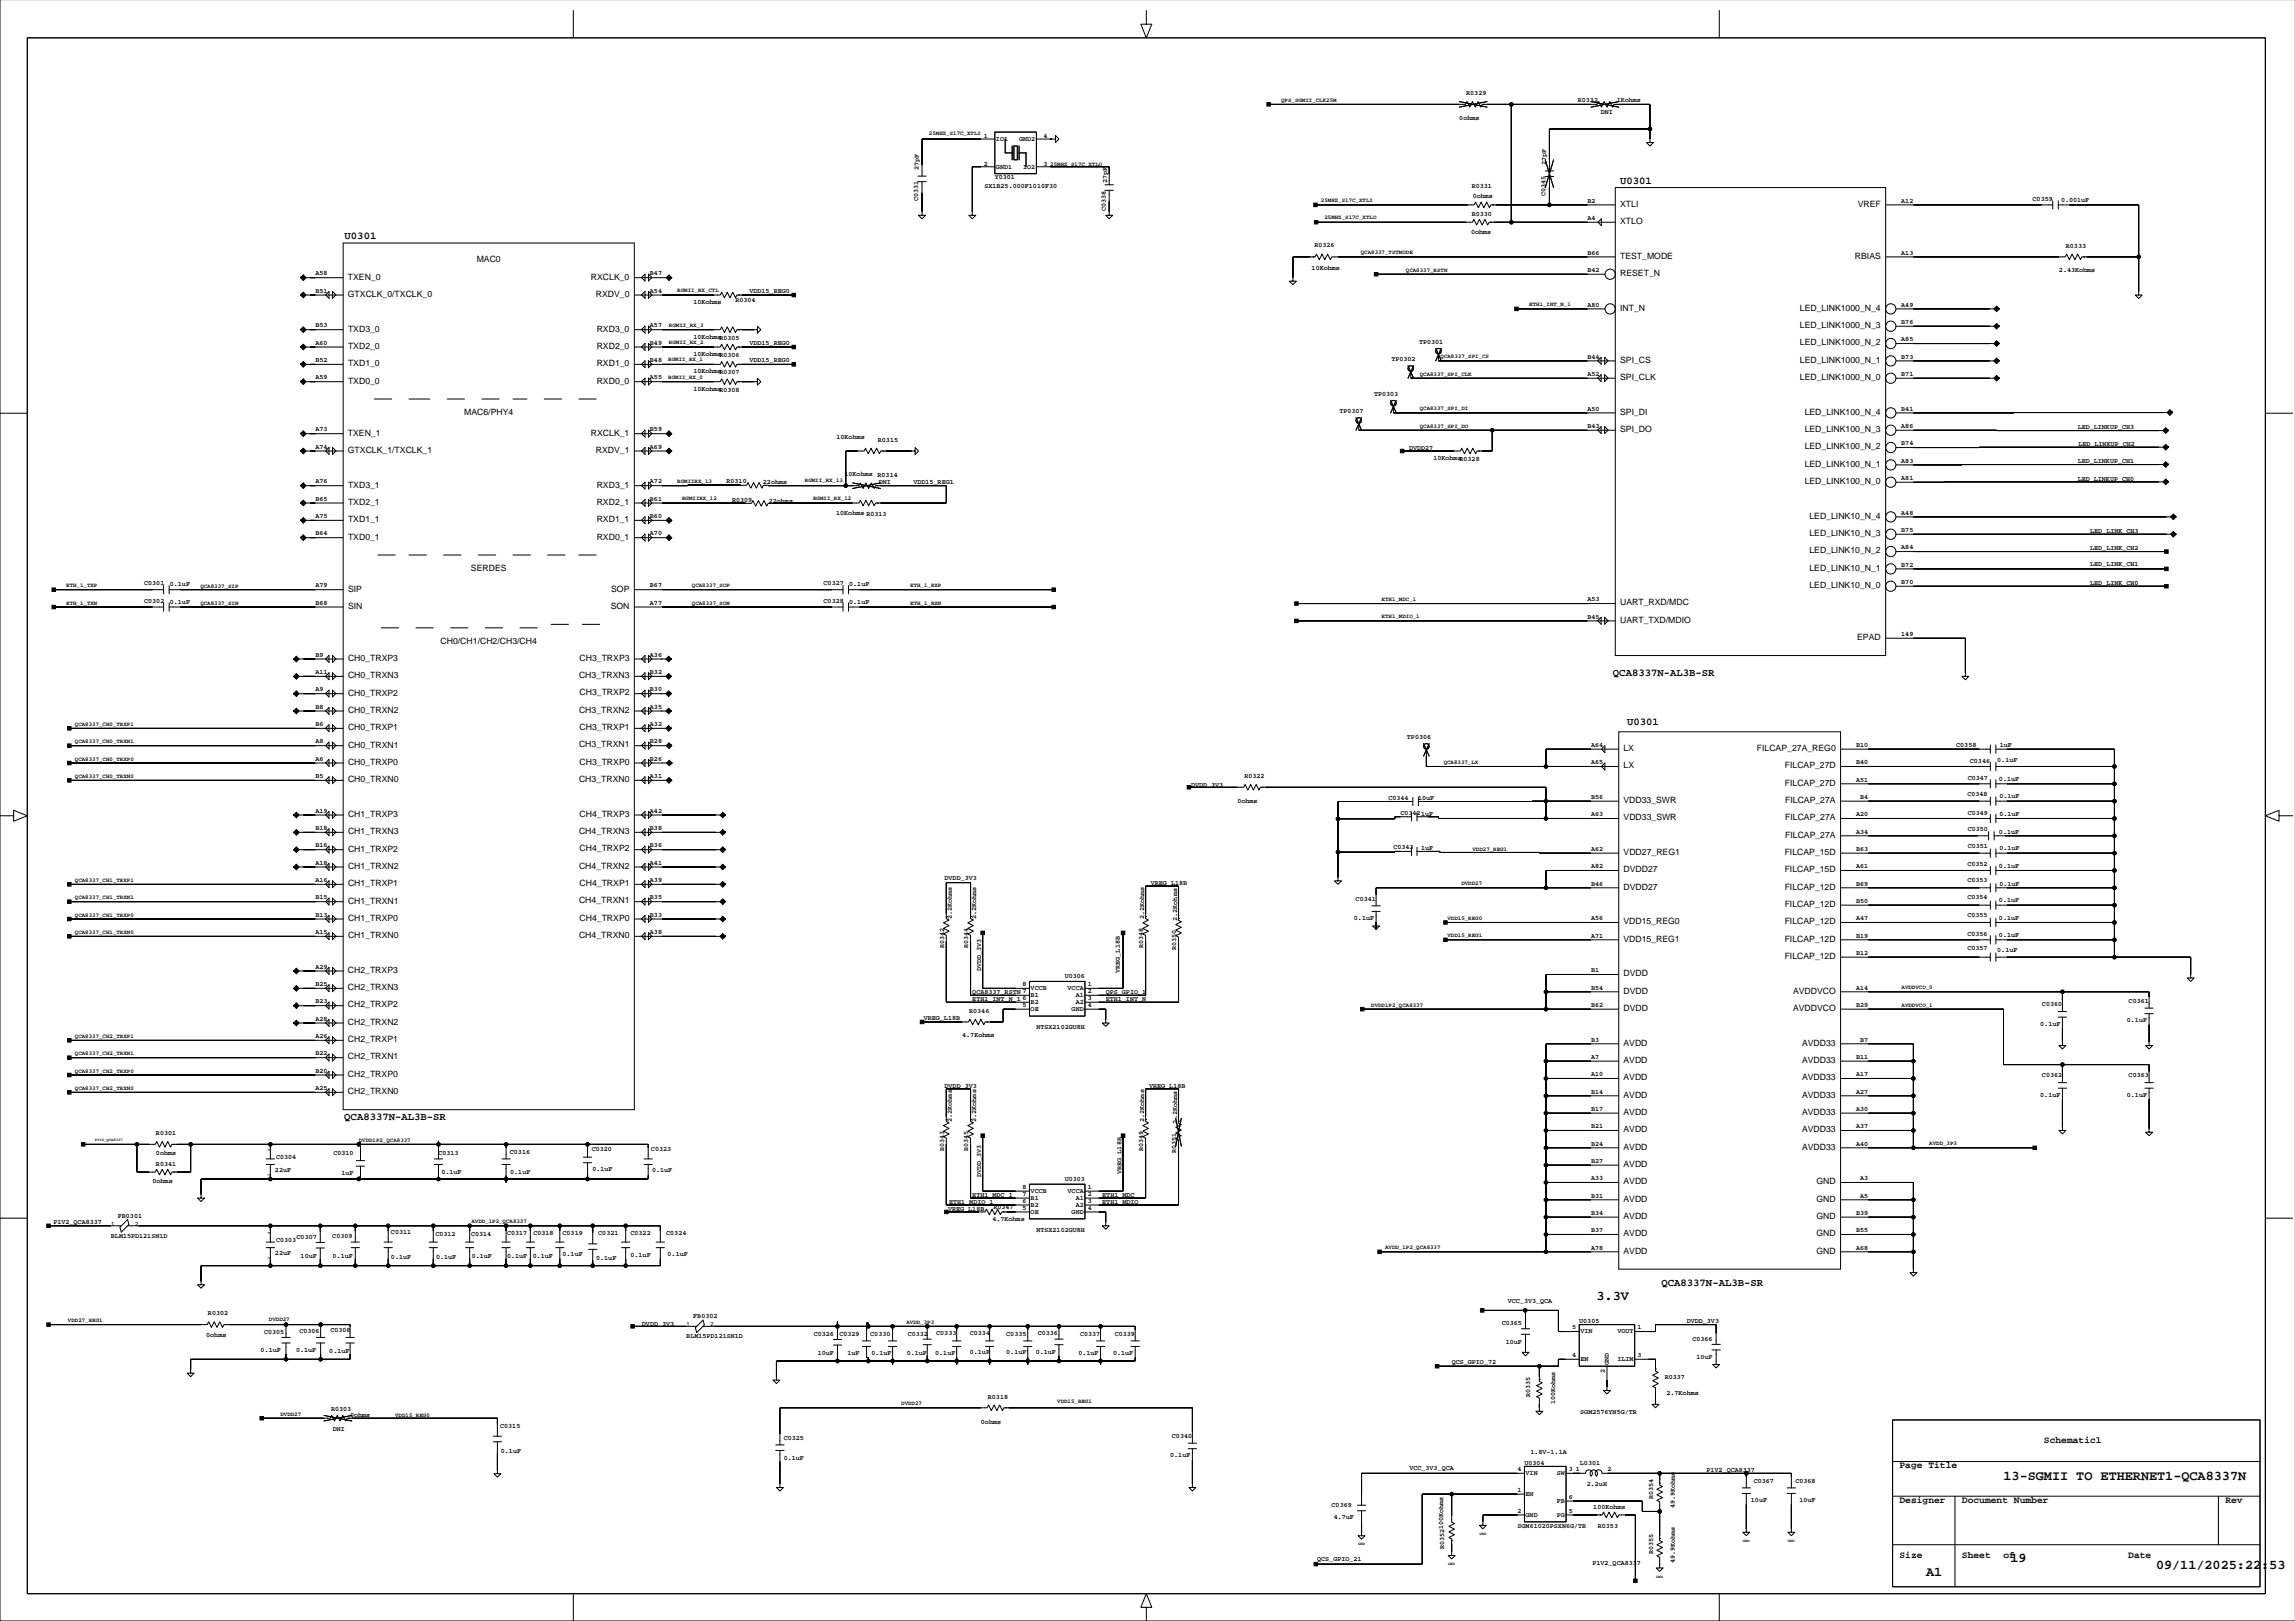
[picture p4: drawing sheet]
<svg xmlns="http://www.w3.org/2000/svg" width="841mm" height="594mm" viewBox="0 0 841 594" stroke-linecap="round" stroke-linejoin="round" font-family="sans-serif">
<defs><g id="words">
<g font-size="4.9">
<text x="584.8" y="476">3.3V</text>
<text x="733.9" y="542.1">13-SGMII TO ETHERNET1-QCA8337N</text>
<text x="736.4" y="572.3">19</text>
<text x="789.8" y="574.8">09/11/2025:22:53</text>
<text x="705.5" y="577.3">A1</text>
</g>
<g font-size="3.9">
<text x="593.5" y="67.4">U0301</text>
<text x="126.2" y="87.7">U0301</text>
<text x="590.8" y="247.7">QCA8337N-AL3B-SR</text>
<text x="596" y="265.4">U0301</text>
<text x="126.1" y="410.2">QCA8337N-AL3B-SR</text>
<text x="608.6" y="471.1">QCA8337N-AL3B-SR</text>
</g>
<g font-size="3.5">
<text x="748.7" y="528.7">Schematic1</text>
<text x="695.8" y="537.8">Page Title</text>
<text x="695.8" y="550.5">Designer</text>
<text x="718.7" y="550.5">Document Number</text>
<text x="815.2" y="550.5">Rev</text>
<text x="695.8" y="570.8">Size</text>
<text x="718.7" y="570.8">Sheet</text>
<text x="733.9" y="570.8">of</text>
<text x="779.6" y="570.8">Date</text>
</g>
<g font-size="3.2">
<text x="593.5" y="75.8">XTLI</text>
<text x="680.5" y="75.8">VREF</text>
<text x="593.5" y="82.1">XTLO</text>
<text x="593.5" y="94.8">TEST_MODE</text>
<text x="679.5" y="94.8">RBIAS</text>
<text x="174.6" y="96.1">MAC0</text>
<text x="593.5" y="101.1">RESET_N</text>
<text x="127.4" y="102.4">TXEN_0</text>
<text x="216.5" y="102.4">RXCLK_0</text>
<text x="127.4" y="108.7">GTXCLK_0/TXCLK_0</text>
<text x="218.3" y="108.7">RXDV_0</text>
<text x="593.5" y="113.8">INT_N</text>
<text x="659.3" y="113.8">LED_LINK1000_N_4</text>
<text x="127.5" y="121.5">TXD3_0</text>
<text x="218.6" y="121.5">RXD3_0</text>
<text x="659.3" y="120.2">LED_LINK1000_N_3</text>
<text x="127.5" y="127.8">TXD2_0</text>
<text x="218.6" y="127.8">RXD2_0</text>
<text x="659.3" y="126.5">LED_LINK1000_N_2</text>
<text x="127.5" y="134.2">TXD1_0</text>
<text x="218.6" y="134.2">RXD1_0</text>
<text x="593.5" y="132.9">SPI_CS</text>
<text x="659.3" y="132.9">LED_LINK1000_N_1</text>
<text x="127.5" y="140.5">TXD0_0</text>
<text x="218.6" y="140.5">RXD0_0</text>
<text x="593.5" y="139.2">SPI_CLK</text>
<text x="659.3" y="139.2">LED_LINK1000_N_0</text>
<text x="170" y="151.9">MAC6/PHY4</text>
<text x="593.5" y="151.9">SPI_DI</text>
<text x="661.1" y="151.9">LED_LINK100_N_4</text>
<text x="127.4" y="159.6">TXEN_1</text>
<text x="216.5" y="159.6">RXCLK_1</text>
<text x="593.5" y="158.3">SPI_DO</text>
<text x="661.1" y="158.3">LED_LINK100_N_3</text>
<text x="127.4" y="165.9">GTXCLK_1/TXCLK_1</text>
<text x="218.3" y="165.9">RXDV_1</text>
<text x="661.1" y="164.6">LED_LINK100_N_2</text>
<text x="661.1" y="171">LED_LINK100_N_1</text>
<text x="127.5" y="178.6">TXD3_1</text>
<text x="218.6" y="178.6">RXD3_1</text>
<text x="661.1" y="177.3">LED_LINK100_N_0</text>
<text x="127.5" y="184.9">TXD2_1</text>
<text x="218.6" y="184.9">RXD2_1</text>
<text x="127.5" y="191.3">TXD1_1</text>
<text x="218.6" y="191.3">RXD1_1</text>
<text x="662.8" y="190">LED_LINK10_N_4</text>
<text x="127.5" y="197.6">TXD0_1</text>
<text x="218.6" y="197.6">RXD0_1</text>
<text x="662.8" y="196.4">LED_LINK10_N_3</text>
<text x="662.8" y="202.7">LED_LINK10_N_2</text>
<text x="172.5" y="209.1">SERDES</text>
<text x="662.8" y="209.1">LED_LINK10_N_1</text>
<text x="662.8" y="215.4">LED_LINK10_N_0</text>
<text x="127.5" y="216.7">SIP</text>
<text x="223.9" y="216.7">SOP</text>
<text x="593.5" y="221.8">UART_RXD/MDC</text>
<text x="127.5" y="223">SIN</text>
<text x="223.7" y="223">SON</text>
<text x="593.5" y="228.1">UART_TXD/MDIO</text>
<text x="161.4" y="235.7">CH0/CH1/CH2/CH3/CH4</text>
<text x="680.3" y="234.5">EPAD</text>
<text x="127.5" y="242.1">CH0_TRXP3</text>
<text x="212.3" y="242">CH3_TRXP3</text>
<text x="127.5" y="248.4">CH0_TRXN3</text>
<text x="212.1" y="248.4">CH3_TRXN3</text>
<text x="127.5" y="254.8">CH0_TRXP2</text>
<text x="212.3" y="254.7">CH3_TRXP2</text>
<text x="127.5" y="261.1">CH0_TRXN2</text>
<text x="212.1" y="261.1">CH3_TRXN2</text>
<text x="127.5" y="267.5">CH0_TRXP1</text>
<text x="212.3" y="267.4">CH3_TRXP1</text>
<text x="127.5" y="273.8">CH0_TRXN1</text>
<text x="212.1" y="273.8">CH3_TRXN1</text>
<text x="594.7" y="275.1">LX</text>
<text x="643.5" y="275.1">FILCAP_27A_REG0</text>
<text x="127.5" y="280.2">CH0_TRXP0</text>
<text x="212.3" y="280.1">CH3_TRXP0</text>
<text x="594.7" y="281.4">LX</text>
<text x="653.8" y="281.4">FILCAP_27D</text>
<text x="127.5" y="286.5">CH0_TRXN0</text>
<text x="212.1" y="286.5">CH3_TRXN0</text>
<text x="653.8" y="287.8">FILCAP_27D</text>
<text x="127.5" y="299.2">CH1_TRXP3</text>
<text x="212.3" y="299.2">CH4_TRXP3</text>
<text x="594.7" y="294.1">VDD33_SWR</text>
<text x="653.9" y="294.1">FILCAP_27A</text>
<text x="127.5" y="305.6">CH1_TRXN3</text>
<text x="212.1" y="305.5">CH4_TRXN3</text>
<text x="594.7" y="300.5">VDD33_SWR</text>
<text x="653.9" y="300.5">FILCAP_27A</text>
<text x="127.5" y="311.9">CH1_TRXP2</text>
<text x="212.3" y="311.9">CH4_TRXP2</text>
<text x="653.9" y="306.8">FILCAP_27A</text>
<text x="594.7" y="313.2">VDD27_REG1</text>
<text x="653.7" y="313.2">FILCAP_15D</text>
<text x="127.5" y="318.3">CH1_TRXN2</text>
<text x="212.1" y="318.2">CH4_TRXN2</text>
<text x="594.7" y="319.5">DVDD27</text>
<text x="653.7" y="319.5">FILCAP_15D</text>
<text x="127.5" y="324.6">CH1_TRXP1</text>
<text x="212.3" y="324.6">CH4_TRXP1</text>
<text x="594.7" y="325.9">DVDD27</text>
<text x="653.7" y="325.9">FILCAP_12D</text>
<text x="127.5" y="331">CH1_TRXN1</text>
<text x="212.1" y="330.9">CH4_TRXN1</text>
<text x="653.7" y="332.2">FILCAP_12D</text>
<text x="127.5" y="337.3">CH1_TRXP0</text>
<text x="212.3" y="337.3">CH4_TRXP0</text>
<text x="594.7" y="338.6">VDD15_REG0</text>
<text x="653.7" y="338.6">FILCAP_12D</text>
<text x="127.5" y="343.7">CH1_TRXN0</text>
<text x="212.1" y="343.6">CH4_TRXN0</text>
<text x="594.7" y="344.9">VDD15_REG1</text>
<text x="653.7" y="344.9">FILCAP_12D</text>
<text x="653.7" y="351.3">FILCAP_12D</text>
<text x="127.4" y="356.3">CH2_TRXP3</text>
<text x="594.7" y="357.6">DVDD</text>
<text x="127.4" y="362.7">CH2_TRXN3</text>
<text x="594.7" y="364">DVDD</text>
<text x="656.8" y="364">AVDDVCO</text>
<text x="127.4" y="369">CH2_TRXP2</text>
<text x="594.7" y="370.3">DVDD</text>
<text x="656.8" y="370.3">AVDDVCO</text>
<text x="127.4" y="375.4">CH2_TRXN2</text>
<text x="127.4" y="381.7">CH2_TRXP1</text>
<text x="594.7" y="383">AVDD</text>
<text x="660.1" y="383">AVDD33</text>
<text x="127.4" y="388.1">CH2_TRXN1</text>
<text x="594.7" y="389.4">AVDD</text>
<text x="660.1" y="389.4">AVDD33</text>
<text x="127.4" y="394.4">CH2_TRXP0</text>
<text x="594.7" y="395.7">AVDD</text>
<text x="660.1" y="395.7">AVDD33</text>
<text x="127.4" y="400.7">CH2_TRXN0</text>
<text x="594.7" y="402.1">AVDD</text>
<text x="660.1" y="402.1">AVDD33</text>
<text x="594.7" y="408.4">AVDD</text>
<text x="660.1" y="408.4">AVDD33</text>
<text x="594.7" y="414.8">AVDD</text>
<text x="660.1" y="414.8">AVDD33</text>
<text x="594.7" y="421.1">AVDD</text>
<text x="660.1" y="421.1">AVDD33</text>
<text x="594.7" y="427.5">AVDD</text>
<text x="594.7" y="433.8">AVDD</text>
<text x="665.4" y="433.8">GND</text>
<text x="594.7" y="440.2">AVDD</text>
<text x="665.4" y="440.2">GND</text>
<text x="594.7" y="446.5">AVDD</text>
<text x="665.4" y="446.5">GND</text>
<text x="594.7" y="452.9">AVDD</text>
<text x="665.4" y="452.9">GND</text>
<text x="594.7" y="459.2">AVDD</text>
<text x="665.4" y="459.2">GND</text>
</g>
<g font-size="2.5">
<text x="537.1" y="34.9">R0329</text>
<text x="578" y="37.4">R0332</text>
<text x="586.4" y="41.7">DNI</text>
<text x="592.2" y="37.5">1Kohms</text>
<text x="534.5" y="43.9">0ohms</text>
<text x="360.4" y="50.5">1</text>
<text x="364.8" y="51.6">IO1</text>
<text x="373.3" y="51.6">GND2</text>
<text x="382.2" y="50.5">4</text>
<text x="336.6" y="62.4" transform="rotate(-90 336.6 62.4)">27pF</text>
<text x="360.4" y="60.6">2</text>
<text x="364.4" y="65.7">Y0301</text>
<text x="364.8" y="61.8">GND1</text>
<text x="374.8" y="61.8">IO2</text>
<text x="382.2" y="60.6">3</text>
<text x="566.4" y="60.4" transform="rotate(-90 566.4 60.4)">27pF</text>
<text x="360.6" y="69">SX1B25.000F1010F30</text>
<text x="405.5" y="67" transform="rotate(-90 405.5 67)">27pF</text>
<text x="539.1" y="68.8">R0331</text>
<text x="566.1" y="71.9" transform="rotate(-90 566.1 71.9)">C0345</text>
<text x="336.3" y="73.8" transform="rotate(-90 336.3 73.8)">C0331</text>
<text x="405.1" y="77.5" transform="rotate(-90 405.1 77.5)">C0338</text>
<text x="539.5" y="72.5">0ohms</text>
<text x="581.5" y="74.2">B2</text>
<text x="696.4" y="74.2">A12</text>
<text x="744.6" y="73.5">C0359</text>
<text x="755" y="74.1">0.001uF</text>
<text x="539.1" y="79.1">R0330</text>
<text x="581.5" y="80.6">A4</text>
<text x="538.9" y="85.7">0ohms</text>
<text x="481.5" y="90.5">R0326</text>
<text x="581.5" y="93.3">B66</text>
<text x="696.4" y="93.3">A13</text>
<text x="756.7" y="90.7">R0333</text>
<text x="115.5" y="100.9">A58</text>
<text x="238.1" y="100.9">B47</text>
<text x="480.5" y="99">10Kohms</text>
<text x="581.5" y="99.6">B42</text>
<text x="754.2" y="99.7">2.43Kohms</text>
<text x="115.5" y="107.2">B51</text>
<text x="238.1" y="107.2">A54</text>
<text x="274.5" y="107.4">VDD15_REG0</text>
<text x="254" y="111.3">10Kohms</text>
<text x="269.4" y="110.8">R0304</text>
<text x="581.5" y="112.3">A80</text>
<text x="696.4" y="112.3">A49</text>
<text x="115.5" y="119.9">B53</text>
<text x="238.1" y="119.9">A57</text>
<text x="696.4" y="118.7">B76</text>
<text x="254" y="124">10KohmsR0305</text>
<text x="519.8" y="125.9">TP0301</text>
<text x="696.4" y="125">A85</text>
<text x="115.5" y="126.3">A60</text>
<text x="238.1" y="126.3">B49</text>
<text x="254" y="130.4">10KohmsR0306</text>
<text x="274.5" y="126.4">VDD15_REG0</text>
<text x="581.5" y="131.4">B44</text>
<text x="696.4" y="131.4">B73</text>
<text x="115.5" y="132.6">B52</text>
<text x="238.1" y="132.6">B48</text>
<text x="254" y="136.7">10KohmsR0307</text>
<text x="274.5" y="132.8">VDD15_REG0</text>
<text x="509.7" y="132.3">TP0302</text>
<text x="581.5" y="137.7">A52</text>
<text x="696.4" y="137.7">B71</text>
<text x="115.5" y="139">A59</text>
<text x="238.1" y="139">A55</text>
<text x="254" y="143.1">10KohmsR0308</text>
<text x="503.3" y="145">TP0303</text>
<text x="490.6" y="151.3">TP0307</text>
<text x="581.5" y="150.4">A50</text>
<text x="696.4" y="150.4">B41</text>
<text x="115.5" y="158">A73</text>
<text x="238.1" y="158">B59</text>
<text x="306.4" y="160.8">10Kohms</text>
<text x="321.6" y="162">R0315</text>
<text x="581.5" y="156.8">B43</text>
<text x="696.4" y="156.8">A86</text>
<text x="761.1" y="157.3">LED_LINKUP_CH3</text>
<text x="115.5" y="164.4">A74</text>
<text x="238.1" y="164.4">A69</text>
<text x="516.1" y="164.8">DVDD27</text>
<text x="696.4" y="163.1">B74</text>
<text x="761.3" y="163.4">LED_LINKUP_CH2</text>
<text x="525.1" y="168.4">10KohmsR0328</text>
<text x="696.4" y="169.5">A83</text>
<text x="761.1" y="169.7">LED_LINKUP_CH1</text>
<text x="115.5" y="177.1">A76</text>
<text x="238.1" y="177.1">A72</text>
<text x="266.1" y="177">R0310</text>
<text x="279.5" y="177.3">22ohms</text>
<text x="309.3" y="174.3">10Kohms</text>
<text x="321.4" y="174.7">R0314</text>
<text x="321.9" y="177.5">DNI</text>
<text x="334.6" y="177.5">VDD15_REG1</text>
<text x="696.4" y="175.8">A81</text>
<text x="761.1" y="176.1">LED_LINKUP_CH0</text>
<text x="115.5" y="183.4">B65</text>
<text x="238.1" y="183.4">B61</text>
<text x="268.2" y="183.9">R0309</text>
<text x="281.6" y="184.1">22ohms</text>
<text x="115.5" y="189.8">A75</text>
<text x="238.1" y="189.8">B60</text>
<text x="306.3" y="188.5">10Kohms</text>
<text x="317.4" y="189.1">R0313</text>
<text x="696.4" y="188.5">A48</text>
<text x="115.5" y="196.1">B64</text>
<text x="238.1" y="196.1">A70</text>
<text x="696.4" y="194.9">B75</text>
<text x="765.6" y="195.2">LED_LINK_CH3</text>
<text x="696.4" y="201.2">A84</text>
<text x="765.6" y="201.6">LED_LINK_CH2</text>
<text x="696.4" y="207.6">B72</text>
<text x="765.6" y="207.3">LED_LINK_CH1</text>
<text x="52.8" y="214.4">C0301</text>
<text x="62.2" y="214.8">0.1uF</text>
<text x="115.5" y="215.2">A79</text>
<text x="238.1" y="215.2">B67</text>
<text x="301.7" y="214.4">C0327</text>
<text x="311.1" y="214.8">0.1uF</text>
<text x="696.4" y="213.9">B70</text>
<text x="765.6" y="214.3">LED_LINK_CH0</text>
<text x="52.8" y="220.8">C0302</text>
<text x="62.2" y="221.1">0.1uF</text>
<text x="115.5" y="221.5">B68</text>
<text x="238.1" y="221.5">A77</text>
<text x="301.7" y="220.8">C0328</text>
<text x="311.1" y="221.1">0.1uF</text>
<text x="581.5" y="220.3">A53</text>
<text x="581.5" y="226.6">B45</text>
<text x="696.4" y="233">149</text>
<text x="115.5" y="240.6">B9</text>
<text x="238.1" y="240.6">A36</text>
<text x="115.5" y="246.9">A11</text>
<text x="238.1" y="246.9">B32</text>
<text x="115.5" y="253.3">A9</text>
<text x="238.1" y="253.3">B30</text>
<text x="115.5" y="259.6">B8</text>
<text x="238.1" y="259.6">A35</text>
<text x="115.5" y="266">B6</text>
<text x="238.1" y="266">A32</text>
<text x="115.5" y="272.3">A8</text>
<text x="238.1" y="272.3">B28</text>
<text x="515.4" y="270.7">TP0306</text>
<text x="582.8" y="273.6">A64</text>
<text x="679.9" y="273.6">B10</text>
<text x="716.6" y="273.7">C0358</text>
<text x="732.5" y="273.6">1uF</text>
<text x="115.5" y="278.7">A6</text>
<text x="238.1" y="278.7">B26</text>
<text x="582.8" y="279.9">A65</text>
<text x="679.9" y="279.9">B40</text>
<text x="721.6" y="279.4">C0346</text>
<text x="731.6" y="279.2">0.1uF</text>
<text x="115.5" y="285">B5</text>
<text x="238.1" y="285">A31</text>
<text x="455.8" y="285">R0322</text>
<text x="679.9" y="286.3">A51</text>
<text x="720.8" y="285.8">C0347</text>
<text x="732.2" y="286.1">0.1uF</text>
<text x="436.3" y="288.2">DVDD_3V3</text>
<text x="508.6" y="293.1">C0344</text>
<text x="519.5" y="293">10uF</text>
<text x="582.8" y="292.6">B56</text>
<text x="681.4" y="292.6">B4</text>
<text x="720.7" y="291.6">C0348</text>
<text x="732.4" y="292.4">0.1uF</text>
<text x="115.5" y="297.7">A19</text>
<text x="238.1" y="297.7">A42</text>
<text x="453.3" y="294.3">0ohms</text>
<text x="513" y="298.3">C03421uF</text>
<text x="582.8" y="299">A63</text>
<text x="679.9" y="299">A20</text>
<text x="720.8" y="298.5">C0349</text>
<text x="732.4" y="299">0.1uF</text>
<text x="115.5" y="304.1">B18</text>
<text x="238.1" y="304.1">B38</text>
<text x="679.9" y="305.3">A34</text>
<text x="720.8" y="304.4">C0350</text>
<text x="732.2" y="305.4">0.1uF</text>
<text x="115.5" y="310.4">B16</text>
<text x="238.1" y="310.4">B36</text>
<text x="510.4" y="311">C0343</text>
<text x="520.6" y="311.4">1uF</text>
<text x="582.8" y="311.7">A62</text>
<text x="679.9" y="311.7">B63</text>
<text x="720.8" y="310.7">C0351</text>
<text x="732.4" y="311.3">0.1uF</text>
<text x="115.5" y="316.8">A18</text>
<text x="238.1" y="316.8">A41</text>
<text x="720.7" y="317.1">C0352</text>
<text x="732.2" y="317.9">0.1uF</text>
<text x="115.5" y="323.1">A16</text>
<text x="238.1" y="323.1">A39</text>
<text x="346" y="322.2">DVDD_3V3</text>
<text x="582.8" y="318">A82</text>
<text x="679.9" y="318">A61</text>
<text x="720.7" y="323.1">C0353</text>
<text x="115.5" y="329.4">B15</text>
<text x="238.1" y="329.4">B35</text>
<text x="421.5" y="324.1">VREG_L18B</text>
<text x="496.6" y="329.8">C0341</text>
<text x="582.8" y="324.4">B46</text>
<text x="679.9" y="324.4">B69</text>
<text x="720.7" y="329.4">C0354</text>
<text x="732.4" y="324.4">0.1uF</text>
<text x="115.5" y="335.8">B13</text>
<text x="238.1" y="335.8">B33</text>
<text x="679.9" y="330.7">B50</text>
<text x="720.7" y="335.8">C0355</text>
<text x="732.2" y="330.3">0.1uF</text>
<text x="348.7" y="336.6" transform="rotate(-90 348.7 336.6)">2.2Kohms</text>
<text x="357.5" y="336.6" transform="rotate(-90 357.5 336.6)">2.2Kohms</text>
<text x="419.1" y="336.6" transform="rotate(-90 419.1 336.6)">2.2Kohms</text>
<text x="431.2" y="337.2" transform="rotate(-90 431.2 337.2)">2.2Kohms</text>
<text x="495.9" y="336.9">0.1uF</text>
<text x="582.8" y="337.1">A56</text>
<text x="679.9" y="337.1">A47</text>
<text x="732.2" y="337.1">0.1uF</text>
<text x="115.5" y="342.1">A15</text>
<text x="238.1" y="342.1">A38</text>
<text x="345.8" y="347.4" transform="rotate(-90 345.8 347.4)">R0342</text>
<text x="354.7" y="347.4" transform="rotate(-90 354.7 347.4)">R0344</text>
<text x="418.8" y="347.4" transform="rotate(-90 418.8 347.4)">R0348</text>
<text x="582.8" y="343.4">A71</text>
<text x="679.9" y="343.4">B19</text>
<text x="720.7" y="342.8">C0356</text>
<text x="732.2" y="343.2">0.1uF</text>
<text x="430.9" y="348" transform="rotate(-90 430.9 348)">R0350</text>
<text x="679.9" y="349.8">B12</text>
<text x="720.7" y="348.1">C0357</text>
<text x="731.6" y="348.7">0.1uF</text>
<text x="115.5" y="354.8">A29</text>
<text x="359.4" y="355.7" transform="rotate(-90 359.4 355.7)">DVDD_3V3</text>
<text x="390" y="358.3">U0306</text>
<text x="410.2" y="356.3" transform="rotate(-90 410.2 356.3)">VREG_L18B</text>
<text x="582.8" y="356.1">B1</text>
<text x="115.5" y="361.2">B25</text>
<text x="356.2" y="364.1">QCA8337_RSTN 7</text>
<text x="374.6" y="361.2">8</text>
<text x="377.5" y="362.7">VCCB</text>
<text x="377.5" y="365.2">B1</text>
<text x="391.1" y="362.7">VCCA</text>
<text x="394" y="365.2">A1</text>
<text x="398.5" y="363.7">2</text>
<text x="398.5" y="361.2">1</text>
<text x="405" y="364.1">QPS_GPIO_1</text>
<text x="582.8" y="362.5">B54</text>
<text x="679.9" y="362.5">A14</text>
<text x="115.5" y="367.5">B23</text>
<text x="355" y="371">R0346</text>
<text x="356.2" y="366.6">ETH1_INT_N_1</text>
<text x="374.6" y="368.8">5</text>
<text x="374.6" y="366.3">6</text>
<text x="377.5" y="367.8">B2</text>
<text x="377.5" y="370.3">OE</text>
<text x="392.6" y="370.3">GND</text>
<text x="394" y="367.8">A2</text>
<text x="398.5" y="368.8">4</text>
<text x="398.5" y="366.3">3</text>
<text x="405" y="366.6">ETH1_INT_N</text>
<text x="582.8" y="368.8">B62</text>
<text x="679.9" y="368.8">B29</text>
<text x="748" y="368.6">C0360</text>
<text x="779.7" y="367.3">C0361</text>
<text x="115.5" y="373.9">A28</text>
<text x="338.4" y="373.8">VREG_L18B</text>
<text x="379.6" y="376.8">NTSX2102GU8H</text>
<text x="747.4" y="375.7">0.1uF</text>
<text x="779.1" y="374.4">0.1uF</text>
<text x="115.5" y="380.2">A26</text>
<text x="352.5" y="380">4.7Kohms</text>
<text x="582.8" y="381.5">B3</text>
<text x="681.4" y="381.5">B7</text>
<text x="115.5" y="386.6">B22</text>
<text x="582.8" y="387.9">A7</text>
<text x="679.9" y="387.9">B11</text>
<text x="115.5" y="392.9">B20</text>
<text x="582.8" y="394.2">A10</text>
<text x="679.9" y="394.2">A17</text>
<text x="748" y="394.6">C0362</text>
<text x="779.7" y="394.6">C0363</text>
<text x="115.5" y="399.3">A25</text>
<text x="346" y="398.4">DVDD_3V3</text>
<text x="420.9" y="398.4">VREG_L18B</text>
<text x="582.8" y="400.6">B14</text>
<text x="679.9" y="400.6">A27</text>
<text x="747.4" y="401.7">0.1uF</text>
<text x="779.1" y="401.7">0.1uF</text>
<text x="582.8" y="406.9">B17</text>
<text x="679.9" y="406.9">A30</text>
<text x="348.7" y="410.9" transform="rotate(-90 348.7 410.9)">2.2Kohms</text>
<text x="357.5" y="410.9" transform="rotate(-90 357.5 410.9)">2.2Kohms</text>
<text x="419.1" y="410.9" transform="rotate(-90 419.1 410.9)">2.2Kohms</text>
<text x="431.2" y="411.5" transform="rotate(-90 431.2 411.5)">2.2Kohms</text>
<text x="582.8" y="413.3">B21</text>
<text x="679.9" y="413.3">A37</text>
<text x="57.1" y="415.8">R0301</text>
<text x="582.8" y="419.6">B24</text>
<text x="679.9" y="419.6">A40</text>
<text x="57.1" y="423.1">0ohms</text>
<text x="101.2" y="424.4">C0304</text>
<text x="122.1" y="423.1">C0310</text>
<text x="160.6" y="423.1">C0313</text>
<text x="186.8" y="422.8">C0316</text>
<text x="216.7" y="421.8">C0320</text>
<text x="238.5" y="421.8">C0323</text>
<text x="345.8" y="421.7" transform="rotate(-90 345.8 421.7)">R0343</text>
<text x="354.7" y="421.7" transform="rotate(-90 354.7 421.7)">R0345</text>
<text x="418.8" y="421.7" transform="rotate(-90 418.8 421.7)">R0349</text>
<text x="430.9" y="422.3" transform="rotate(-90 430.9 422.3)">R0351</text>
<text x="582.8" y="425.9">B27</text>
<text x="57.1" y="427.2">R0341</text>
<text x="100.7" y="429.1">22uF</text>
<text x="125.1" y="430.4">1uF</text>
<text x="161.7" y="430">0.1uF</text>
<text x="186.9" y="430">0.1uF</text>
<text x="217" y="428.9">0.1uF</text>
<text x="238.8" y="429.4">0.1uF</text>
<text x="359.4" y="431.2" transform="rotate(-90 359.4 431.2)">DVDD_3V3</text>
<text x="410.9" y="429.9" transform="rotate(-90 410.9 429.9)">VREG_L18B</text>
<text x="55.9" y="433.3">0ohms</text>
<text x="374.6" y="435.5">8</text>
<text x="377.5" y="437">VCCB</text>
<text x="390" y="432.5">U0303</text>
<text x="391.1" y="437">VCCA</text>
<text x="398.5" y="435.5">1</text>
<text x="582.8" y="432.3">A33</text>
<text x="681.4" y="432.3">A3</text>
<text x="347.3" y="443.5">VREG_L18B</text>
<text x="347.6" y="440.9">ETH1_MDIO_1</text>
<text x="356.2" y="438.4">ETH1_MDC_1</text>
<text x="363.9" y="442.7">R0347</text>
<text x="374.6" y="443.1">5</text>
<text x="374.6" y="440.5">6</text>
<text x="374.6" y="438">7</text>
<text x="377.5" y="439.5">B1</text>
<text x="377.5" y="442.1">B2</text>
<text x="394" y="439.5">A1</text>
<text x="394" y="442.1">A2</text>
<text x="398.5" y="443.1">4</text>
<text x="398.5" y="440.5">3</text>
<text x="398.5" y="438">2</text>
<text x="403.8" y="440.9">ETH1_MDIO</text>
<text x="403.8" y="438.4">ETH1_MDC</text>
<text x="582.8" y="438.6">B31</text>
<text x="681.4" y="438.6">A5</text>
<text x="19.6" y="448.3">P1V2_QCA8337</text>
<text x="43.2" y="446">FB0301</text>
<text x="363.5" y="447.4">4.7Kohms</text>
<text x="377.5" y="444.6">OE</text>
<text x="392.6" y="444.6">GND</text>
<text x="582.8" y="445">B34</text>
<text x="679.9" y="445">B39</text>
<text x="40.6" y="453.4">BLM15PD121SN1D</text>
<text x="101.2" y="454.9">C0303</text>
<text x="108.6" y="453.9">C0307</text>
<text x="121.7" y="453.5">C0309</text>
<text x="143.2" y="451.8">C0311</text>
<text x="159.5" y="452.6">C0312</text>
<text x="172.6" y="452.7">C0314</text>
<text x="185.8" y="452.5">C0317</text>
<text x="195.4" y="452.4">C0318</text>
<text x="206.1" y="452.4">C0319</text>
<text x="219.2" y="452.4">C0321</text>
<text x="231" y="452.4">C0322</text>
<text x="244" y="452.4">C0324</text>
<text x="379.6" y="451.1">NTSX2102GU8H</text>
<text x="582.8" y="451.3">B37</text>
<text x="679.9" y="451.3">B55</text>
<text x="100.7" y="459.6">22uF</text>
<text x="110.1" y="460.6">10uF</text>
<text x="121.8" y="460.7">0.1uF</text>
<text x="143.2" y="461.1">0.1uF</text>
<text x="159.7" y="461">0.1uF</text>
<text x="172.8" y="460.9">0.1uF</text>
<text x="185.8" y="460.6">0.1uF</text>
<text x="195.2" y="460.6">0.1uF</text>
<text x="206.1" y="460.1">0.1uF</text>
<text x="218.4" y="461.5">0.1uF</text>
<text x="231" y="460.3">0.1uF</text>
<text x="244.5" y="460.1">0.1uF</text>
<text x="582.8" y="457.7">A78</text>
<text x="679.9" y="457.7">A68</text>
<text x="552.3" y="477.2">VCC_3V3_QCA</text>
<text x="76.2" y="481.8">R0302</text>
<text x="235.2" y="485.6">DVDD_3V3</text>
<text x="253.9" y="482.8">FB0302</text>
<text x="550.1" y="485.5">C0365</text>
<text x="578.5" y="484.7">U0305</text>
<text x="617.8" y="484.7">DVDD_3V3</text>
<text x="75.5" y="489.8">0ohms</text>
<text x="96.8" y="488.7">C0305</text>
<text x="109.7" y="488.2">C0306</text>
<text x="121" y="487.8">C0308</text>
<text x="251.4" y="490.2">BLM15PD121SN1D</text>
<text x="298.1" y="489.4">C0326</text>
<text x="307.5" y="489.2">C0329</text>
<text x="318.8" y="489.2">C0330</text>
<text x="332.5" y="489.2">C0332</text>
<text x="342.9" y="489.1">C0333</text>
<text x="355.3" y="488.9">C0334</text>
<text x="368.6" y="489.2">C0335</text>
<text x="380.2" y="489.1">C0336</text>
<text x="395.6" y="489.2">C0337</text>
<text x="408.3" y="489.2">C0339</text>
<text x="575.9" y="486.9">5</text>
<text x="578.9" y="488.4">VIN</text>
<text x="592.4" y="488.4">VOUT</text>
<text x="599.9" y="486.9">1</text>
<text x="620" y="491.2">C0366</text>
<text x="95.5" y="495.3">0.1uF</text>
<text x="108.4" y="495.3">0.1uF</text>
<text x="120.6" y="495.4">0.1uF</text>
<text x="299.6" y="496.2">10uF</text>
<text x="310.4" y="496.4">1uF</text>
<text x="319.2" y="496.2">0.1uF</text>
<text x="332.2" y="496.3">0.1uF</text>
<text x="342.6" y="496.2">0.1uF</text>
<text x="355.3" y="495.9">0.1uF</text>
<text x="368.6" y="495.8">0.1uF</text>
<text x="379.4" y="495.9">0.1uF</text>
<text x="395" y="496.3">0.1uF</text>
<text x="407.7" y="496.3">0.1uF</text>
<text x="551.6" y="492.2">10uF</text>
<text x="575.9" y="497.1">4</text>
<text x="599.9" y="497.1">3</text>
<text x="621.4" y="497.9">10uF</text>
<text x="531.8" y="499.6">QCS_GPIO_72</text>
<text x="578.9" y="498.6">EN</text>
<text x="587.8" y="502.9" transform="rotate(-90 587.8 502.9)">2</text>
<text x="589.3" y="500" transform="rotate(-90 589.3 500)">GND</text>
<text x="592.4" y="498.6">ILIM</text>
<text x="609.8" y="505">R0337</text>
<text x="361.9" y="512.3">R0318</text>
<text x="560.5" y="511.8" transform="rotate(-90 560.5 511.8)">R0335</text>
<text x="569.7" y="514.4" transform="rotate(-90 569.7 514.4)">100Kohms</text>
<text x="610.4" y="511">2.7Kohms</text>
<text x="121.3" y="516.7">R0303</text>
<text x="128.2" y="519">0ohms</text>
<text x="359.3" y="521.5">0ohms</text>
<text x="578.9" y="517.7">SGM2576YN5G/TR</text>
<text x="121.9" y="524.1">DNI</text>
<text x="183.2" y="523.1">C0315</text>
<text x="287.1" y="527.3">C0325</text>
<text x="429.3" y="526.6">C0340</text>
<text x="183.5" y="532.1">0.1uF</text>
<text x="428.7" y="533.7">0.1uF</text>
<text x="560.6" y="532.5">1.8V-1.1A</text>
<text x="287.1" y="534.6">0.1uF</text>
<text x="516.3" y="538.4">VCC_3V3_QCA</text>
<text x="555.9" y="538.8">4</text>
<text x="558.4" y="536.7">U0304</text>
<text x="574.7" y="538.8">3</text>
<text x="577.3" y="538.9">1</text>
<text x="578.7" y="536.7">L0301</text>
<text x="588.9" y="538.9">2</text>
<text x="625.1" y="539.2">P1V2_QCA8337</text>
<text x="558.8" y="540.3">VIN</text>
<text x="570.3" y="540.3">SW</text>
<text x="581.3" y="544.3">2.2uH</text>
<text x="642.4" y="543">C0367</text>
<text x="657.7" y="543">C0368</text>
<text x="487.8" y="551.9">C0369</text>
<text x="555.9" y="546.4">1</text>
<text x="558.8" y="547.9">EN</text>
<text x="570.3" y="550.5">FB</text>
<text x="574.7" y="549">6</text>
<text x="605.6" y="549" transform="rotate(-90 605.6 549)">R0354</text>
<text x="641.4" y="550.3">10uF</text>
<text x="659.1" y="550.3">10uF</text>
<text x="488.5" y="556.3">4.7uF</text>
<text x="555.9" y="554.1">2</text>
<text x="558.8" y="555.6">GND</text>
<text x="570.3" y="555.6">PG</text>
<text x="574.7" y="554.1">5</text>
<text x="583.6" y="552.7">100Kohms</text>
<text x="613.5" y="552.3" transform="rotate(-90 613.5 552.3)">49.9Kohms</text>
<text x="555.9" y="559.5">SGM61020PSXN6G/TR</text>
<text x="585.3" y="559.5">R0353</text>
<text x="529" y="567.5" transform="rotate(-90 529 567.5)">R0352100Kohms</text>
<text x="605.6" y="569.3" transform="rotate(-90 605.6 569.3)">R0355</text>
<text x="482.5" y="571.8">QCS_GPIO_21</text>
<text x="583.3" y="573.2">P1V2_QCA8337</text>
<text x="613.5" y="572.6" transform="rotate(-90 613.5 572.6)">49.9Kohms</text>
</g>
<g font-size="2.1">
<text x="469.3" y="37.2">QPS_SGMII_CLK25M</text>
<text x="340.3" y="49.3">25MHZ_S17C_XTLI</text>
<text x="384.7" y="60.7">25MHZ_S17C_XTLO</text>
<text x="483.9" y="74.2">25MHZ_S17C_XTLI</text>
<text x="485.2" y="80.4">25MHZ_S17C_XTLO</text>
<text x="498.5" y="93.2">QCA8337_TSTMODE</text>
<text x="515" y="99.6">QCA8337_RSTN</text>
<text x="248.1" y="106.9">RGMII_RX_CTL</text>
<text x="560.2" y="112.1">ETH1_INT_N_1</text>
<text x="245.1" y="119.7">RGMII_RX_3</text>
<text x="245.1" y="126.1">RGMII_RX_2</text>
<text x="527.7" y="131.3">QCA8337_SPI_CS</text>
<text x="244.8" y="132.3">RGMII_RX_1</text>
<text x="520.1" y="137.6">QCA8337_SPI_CLK</text>
<text x="244.8" y="138.9">RGMII_RX_0</text>
<text x="520.1" y="150.3">QCA8337_SPI_DI</text>
<text x="520.1" y="156.7">QCA8337_SPI_DO</text>
<text x="248.1" y="176.8">RGMIIRX_13</text>
<text x="294.8" y="176.5">RGMII_RX_13</text>
<text x="249.9" y="183.2">RGMIIRX_12</text>
<text x="297.9" y="183.2">RGMII_RX_12</text>
<text x="24.3" y="215.1">ETH_1_TXP</text>
<text x="73.4" y="215.4">QCA8337_SIP</text>
<text x="253.4" y="215.1">QCA8337_SOP</text>
<text x="333.4" y="215.1">ETH_1_RXP</text>
<text x="24.3" y="221.4">ETH_1_TXN</text>
<text x="73.4" y="221.4">QCA8337_SIN</text>
<text x="253.4" y="221.4">QCA8337_SON</text>
<text x="333.4" y="221.5">ETH_1_RXN</text>
<text x="506.1" y="220.2">ETH1_MDC_1</text>
<text x="506.1" y="226.5">ETH1_MDIO_1</text>
<text x="27.4" y="265.9">QCA8337_CH0_TRXP1</text>
<text x="27.4" y="272.2">QCA8337_CH0_TRXN1</text>
<text x="27.4" y="278.6">QCA8337_CH0_TRXP0</text>
<text x="528.8" y="279.7">QCA8337_LX</text>
<text x="27.4" y="284.9">QCA8337_CH0_TRXN0</text>
<text x="539.4" y="311.9">VDD27_REG1</text>
<text x="27.4" y="323">QCA8337_CH1_TRXP1</text>
<text x="27.4" y="329.4">QCA8337_CH1_TRXN1</text>
<text x="535.3" y="324.3">DVDD27</text>
<text x="27.4" y="335.7">QCA8337_CH1_TRXP0</text>
<text x="530.2" y="337">VDD15_REG0</text>
<text x="27.4" y="342.1">QCA8337_CH1_TRXN0</text>
<text x="530.2" y="343.3">VDD15_REG1</text>
<text x="696.6" y="362.4">AVDDVCO_0</text>
<text x="502.3" y="368.7">DVDD1P2_QCA8337</text>
<text x="696.6" y="368.7">AVDDVCO_1</text>
<text x="27.4" y="380.2">QCA8337_CH2_TRXP1</text>
<text x="27.4" y="386.5">QCA8337_CH2_TRXN1</text>
<text x="27.4" y="392.9">QCA8337_CH2_TRXP0</text>
<text x="27.4" y="399.2">QCA8337_CH2_TRXN0</text>
<text x="131.4" y="418.3">DVDD1P2_QCA8337</text>
<text x="706.7" y="419.5">AVDD_3P3</text>
<text x="40.7" y="448.9">1</text>
<text x="49.5" y="448.9">2</text>
<text x="172.7" y="448">AVDD_1P2_QCA8337</text>
<text x="507.4" y="457.6">AVDD_1P2_QCA8337</text>
<text x="24.9" y="484.3">VDD27_REG1</text>
<text x="98.5" y="483.8">DVDD27</text>
<text x="251.5" y="485.7">1</text>
<text x="260.3" y="485.7">2</text>
<text x="332" y="484.8">AVDD_3P3</text>
<text x="330.1" y="514.6">DVDD27</text>
<text x="387.3" y="514">VDD15_REG1</text>
<text x="102.7" y="518.8">DVDD27</text>
<text x="144.7" y="519.1">VDD15_REG0</text>
</g>
<g font-size="1.4">
<text x="34.8" y="418">P1V2_QCA8337</text>
<text x="99" y="421.5" transform="rotate(-90 99 421.5)">2</text>
<text x="99" y="430.6" transform="rotate(-90 99 430.6)">1</text>
<text x="99" y="452" transform="rotate(-90 99 452)">2</text>
<text x="99" y="461" transform="rotate(-90 99 461)">1</text>
<text x="541.9" y="562.2">GND</text>
<text x="497.5" y="566">GND</text>
<text x="638.4" y="564.7">GND</text>
<text x="654.9" y="564.7">GND</text>
<text x="530.5" y="573.3">GND</text>
<text x="606.7" y="577.8">GND</text>
</g>
</g></defs>
<g fill="none" stroke="#000" stroke-width=".37">
<path d="M0 -.1v593.8h840.7M10 13.9h819.8v569.8h-819.8zM210 3.8v10.2M419.9 3.9v5h2l-2 5-2-5h2M629.8 3.8v10.2M464.7 38.2h72.1l.5-1 1.1 2 1-2 1 2 1-2 1 2 .5-1h.8M534.5 37.2l10.2 2M543.4 38.2h41.7l.5-1 1 2 1-2 1 2 1.1-2 1 2 .5-1h.7M543.7 38.2h.1M544.7 37.2l-10.2 2M553.6 38.2v43.2M582.8 37.2l10.2 2"/>
<path d="M591.7 38.2h12.7v14h-1.3l1.3 1.3 1.3-1.3h-1.3M591.9 38.2h.1M593 37.2l-10.2 2M364.4 48.4h15.2v15.2h-15.2zM364.4 50.9h-26.7v13.6M368.2 50.9v5.1zM368.2 56h2.6zM370.8 53.5v5zM371.4 53.5h1.3v5h-1.3zM373.3 53.5v5zM373.3 56h2.5zM375.8 56v5.1z"/>
<path d="M379.6 50.9h7v1.3l1.3-1.3-1.3-1.2v1.2M385.4 50.9h.1M566 58.6l3.1 10.1M569.1 58.6l-3.1 10.1M604.4 50.9h.1M604.4 47.2h-36.8v15.4M336.2 64.5h3.1M336.2 66.5h3.1M337.7 77.6h.1M337.7 66.5v12.4h-1.2l1.2 1.2 1.3-1.2h-1.3M356.2 77.6h.1M364.4 61.1h-8.2v17.8h-1.3l1.3 1.2 1.2-1.2h-1.2"/>
<path d="M379.6 61.1h26.7v6.6M404.8 67.7h3M404.8 69.7h3M406.3 77.6h.1M406.3 69.7v9.2h-1.3l1.3 1.2 1.3-1.2h-1.3M481.9 75h58.1l.5-1 1 2.1 1-2.1 1.1 2.1 1-2.1 1 2.1 .5-1.1h.8M546.6 75h34.9M546.9 75h.1M566 62.6h3.1M566 64.6h3.1M567.6 64.6v10.4M581.5 75h.1"/>
<path d="M581.6 75h10M591.7 68.7h99v171.4h-99zM690.8 75h10M700.9 75h.1M700.9 75h51M751.9 73.5v3.1M754 75h29.4v33.1h-1.3l1.3 1.2 1.3-1.2h-1.3M754 73.5v3.1M125.7 89h106.7v317.4h-106.7zM481 94.1h.7l.5-1 1.1 2 1-2 1 2 1-2 1 2 .5-1h93.7M481 94.1h.1M481.2 94.1h-7.6v8.9h-1.3l1.3 1.3 1.3-1.3h-1.3"/>
<path d="M482.1 81.4h57.3l.5-1 1 2 1-2 1 2 1-2 1.1 2 .5-1h.7M546 81.4h35.5M546.2 81.4h.1M581.5 81.4h.1M581.5 94.1h.1M581.6 81.4h10M581.6 94.1h10M586.6 80.1v2.6l-1.3-1.3zM690.8 94.1h10M700.9 94.1h.1M700.9 94.1h55.6l.5-1 1 2 1-2 1 2 1.1-2 1 2 .5-1h.8M763.1 94.1h20.3"/>
<path d="M763.4 94.1h.1M110.3 107.8l.8-.8 1 1.1-1 1-1-1 .2-.3-.2 .3h5.4M110.3 101.5l.8-.8 1 1-1 1-1-1 .2-.2-.2 .2h5.4M111.1 120l.8 .8-.8 .7-.8-.7 .8-.8-.8 .8M111.1 107.8l.3 .3-.3 .2-.3-.2 .3-.3-.3 .3M111.1 107.3l.8 .8-.8 .7-.8-.7 .8-.8-.8 .8M111.1 101.5l.3 .2-.3 .3-.3-.3 .3-.2-.3 .2M111.1 101l.8 .7-.8 .8-.8-.8 .8-.7-.8 .7M111.1 100.7v2M111.1 107v2.1M111.1 119.7v2.1M113.6 108.1h.1"/>
<path d="M113.6 101.7h.1M115.5 101.7h.1M115.5 108.1h.1M115.6 108.1h10.1M115.6 101.7h10.1M120.5 106.7v2.6l-1.2-1.3zM121.8 106.7l1.3 1.3-1.3 1.3zM232.4 108.1h10M232.4 101.7h10M236.3 100.4v2.5l-1.3-1.2zM236.3 106.7v2.6l-1.3-1.3zM236.3 119.4v2.6l-1.3-1.3z"/>
<path d="M237.5 100.4l1.3 1.3-1.3 1.2zM237.5 106.7l1.3 1.3-1.3 1.3zM237.5 119.4l1.3 1.3-1.3 1.3zM242.5 101.7h.1M242.5 108.1h.1M242.5 101.7h3.6l-.3 .3 .3-.3-1-1-1.1 1 1.1 1 .7-.7M242.5 108.1h21.3l.6-1.1 1 2.1 1-2.1 1 2.1 1-2.1 1 2.1 .5-1h.8M245.1 100.7v2M245.3 101.7l-.2 .3 .2-.3-.2-.2-.3 .2 .3 .3M245.8 101.7l-.7 .8 .7-.8-.7-.7-.8 .7 .8 .8M270.4 108.1h20.4M270.7 108.1h.1"/>
<path d="M473.6 101.7h.1M504.1 100.4h83.8M555.5 113.1h32.4M581.5 100.4h.1M581.5 113.1h.1M700.9 113.1h.1M700.9 119.5h.1M728.8 119.5h.1M728.8 113.1h.1M731.4 119.2l-.3 .3 .3 .2 .2-.2-.2-.3 .2 .3M731.4 118.7l-.8 .8 .8 .7 .7-.7-.7-.8 .7 .8M731.4 112.9l-.3 .2 .3 .3 .2-.3-.2-.2 .2 .2"/>
<path d="M731.4 112.4l-.8 .7 .8 .8 .7-.8-.7-.7 .7 .7M731.4 112.1v2.1M731.4 118.5v2M732.1 119.2l-.7-.7-1.1 1 1.1 1 1-1-.3-.3 .3 .3h-37.9M732.1 112.9l-.7-.8-1.1 1 1.1 1.1 1-1.1-.3-.2 .3 .2h-37.9M783.4 106.8h.1M110.3 139.5l.8-.7 1 1-1 1-1-1 .2-.3-.2 .3h5.4M110.3 133.2l.8-.8 1 1.1-1 1-1-1 .2-.3-.2 .3h5.4M110.3 126.9l.8-.8 1 1-1 1-1-1 .2-.2-.2 .2h5.4M110.3 120.5l.8-.8 1 1.1-1 1-1-1 .2-.3-.2 .3h5.4M111.1 139.5l.3 .3-.3 .3-.3-.3 .3-.3-.3 .3M111.1 139l.8 .8-.8 .8-.8-.8 .8-.8-.8 .8"/>
<path d="M111.1 133.2l.3 .3-.3 .2-.3-.2 .3-.3-.3 .3M111.1 132.7l.8 .8-.8 .7-.8-.7 .8-.8-.8 .8M111.1 126.9l.3 .2-.3 .3-.3-.3 .3-.2-.3 .2M111.1 126.3l.8 .8-.8 .8-.8-.8 .8-.8-.8 .8M111.1 120.5l.3 .3-.3 .2-.3-.2 .3-.3-.3 .3M111.1 126.1v2M111.1 132.4v2.1M111.1 138.8v2M113.6 139.8h.1M113.6 133.5h.1M113.6 127.1h.1M113.6 120.8h.1"/>
<path d="M115.5 120.8h.1M115.5 127.1h.1M115.5 133.5h.1M115.5 139.8h.1M115.6 139.8h10.1M115.6 133.5h10.1M115.6 127.1h10.1M115.6 120.8h10.1M232.4 139.8h10M232.4 133.5h10M232.4 127.1h10M232.4 120.8h10"/>
<path d="M235 127.1l1.3-1.3v2.5zM235 139.8l1.3-1.3v2.5zM236.3 132.1v2.6l-1.3-1.3zM237.5 125.8l1.3 1.3-1.3 1.2zM237.5 132.1l1.3 1.3-1.3 1.3zM237.5 138.5l1.3 1.3-1.3 1.2zM242.5 120.8h.1M242.5 127.1h.1M242.5 133.5h.1M242.5 139.8h.1M242.5 139.8h21.3l.6-1 1 2 1-2 1 2 1-2 1 2 .5-1h.8M242.5 133.5h21.3l.6-1.1 1 2.1 1-2.1 1 2.1 1-2.1 1 2.1 .5-1h.8"/>
<path d="M242.5 127.1h21.3l.6-1 1 2 1-2 1 2 1-2 1 2 .5-1h.8M242.5 120.8h21.3l.6-1.1 1 2.1 1-2.1 1 2.1 1-2.1 1 2.1 .5-1h.8M270.4 120.8h7v1.2l1.3-1.2-1.3-1.3v1.3M270.4 139.8h7v1.3l1.3-1.3-1.3-1.3v1.3M270.4 133.5h20.4M270.4 127.1h20.4M270.7 139.8h.1M270.7 133.5h.1M270.7 127.1h.1M270.7 120.8h.1M276.2 120.8h.1M276.2 139.8h.1"/>
<path d="M515.8 134l2 4.5M516.8 136v2.5h64.7M517.8 134l-2 4.5M525.9 127.6l2 4.6M526.9 129.6v2.6h54.6M527.9 127.6l-2 4.6M581.5 132.2h.1M581.5 138.5h.1M581.6 138.5h10M581.6 132.2h10M586.5 130.9v2.5l-1.3-1.3zM586.5 137.2v2.6l-1.3-1.3z"/>
<path d="M587.8 130.9l1.2 1.2-1.2 1.3zM587.8 137.2l1.2 1.3-1.2 1.3zM700.9 125.8h.1M700.9 132.2h.1M700.9 138.5h.1M728.8 125.8h.1M728.8 132.2h.1M728.8 138.5h.1M731.4 125.6l-.3 .2 .3 .3 .2-.3-.2-.2 .2 .2M731.4 125.1l-.8 .7 .8 .8 .7-.8-.7-.7 .7 .7M731.4 131.9l-.3 .3 .3 .2 .2-.2-.2-.3 .2 .3M731.4 131.4l-.8 .8 .8 .7 .7-.7-.7-.8 .7 .8"/>
<path d="M731.4 138.3l-.3 .2 .3 .3 .2-.3-.2-.2 .2 .2M731.4 137.8l-.8 .7 .8 .8 .7-.8-.7-.7 .7 .7M731.4 124.8v2.1M731.4 131.2v2M731.4 137.5v2M732.1 125.6l-.7-.8-1.1 1 1.1 1.1 1-1.1-.3-.2 .3 .2h-37.9M732.1 131.9l-.7-.7-1.1 1 1.1 1 1-1-.3-.3 .3 .3h-37.9M732.1 138.3l-.7-.8-1.1 1 1.1 1 1-1-.3-.2 .3 .2h-37.9M0 151.4h9.9M110.3 158.6l.8-.8 1 1-1 1.1-1-1.1 .2-.2-.2 .2h5.4M111.1 158.6l.3 .2-.3 .3-.3-.3 .3-.2-.3 .2M111.1 158.1l.8 .7-.8 .8-.8-.8 .8-.7-.8 .7"/>
<path d="M111.1 157.8v2.1M113.6 158.8h.1M115.5 158.8h.1M115.6 158.8h10.1M137.1 146.2h6.4M149.8 146.2h7.6M163.8 146.2h6.3M176.5 146.2h6.3M187.9 146.2h5.1M199.3 146.2h6.4M212 146.2h6.4M232.4 158.8h10"/>
<path d="M236.3 157.5v2.6l-1.3-1.3zM237.5 157.5l1.3 1.3-1.3 1.3zM242.5 158.8h.1M242.5 158.8h3.6l-.3 .3 .3-.3-1-1-1.1 1 1.1 1.1 .7-.8M245.1 157.8v2.1M245.3 158.8l-.2 .3 .2-.3-.2-.2-.3 .2 .3 .3M245.8 158.8l-.7 .8 .7-.8-.7-.7-.8 .7 .8 .8M496.7 153l2 4.6M497.7 155v2.6h83.8M498.7 153l-2 4.6M509.4 146.7l2 4.5M510.4 148.7v2.5h71.1"/>
<path d="M511.4 146.7l-2 4.5M546.6 157.6v7.6h-5.1M581.5 151.2h.1M581.5 157.6h.1M581.6 151.2h10M581.6 157.6h10M586.5 156.3v2.5l-1.3-1.3zM587.8 156.3l1.2 1.2-1.2 1.3zM700.9 151.2h.1M700.9 157.6h.1M790.8 157.7h.1M792.3 151.1h.1"/>
<path d="M793.3 157.5l-.2 .2 .2 .3 .3-.3-.3-.2 .3 .2M793.3 156.9l-.7 .8 .7 .8 .8-.8-.8-.8 .8 .8M793.3 156.7v2M794.1 157.5l-.8-.8-1 1 1 1 1-1-.2-.2 .2 .2-99.8-.1M794.8 150.8l-.2 .3 .2 .3 .3-.3-.3-.3 .3 .3M794.8 150.3l-.7 .8 .7 .8 .8-.8-.8-.8 .8 .8M794.8 150.1v2M795.6 150.8l-.8-.7-1 1 1 1 1.1-1-.3-.3 .3 .3-101.4 .1M829.9 151.4h9.9M110.3 177.6l.8-.7 1 1-1 1-1-1 .2-.3-.2 .3h5.4M110.3 164.9l.8-.7 1 1-1 1-1-1 .2-.3-.2 .3h5.4M111.1 177.6l.3 .3-.3 .2-.3-.2 .3-.3-.3 .3"/>
<path d="M111.1 177.1l.8 .8-.8 .8-.8-.8 .8-.8-.8 .8M111.1 164.9l.3 .3-.3 .3-.3-.3 .3-.3-.3 .3M111.1 164.4l.8 .8-.8 .8-.8-.8 .8-.8-.8 .8M111.1 164.2v2M111.1 176.9v2M113.6 177.9h.1M113.6 165.2h.1M115.5 165.2h.1M115.5 177.9h.1M115.6 165.2h10.1M115.6 177.9h10.1M120.5 163.9v2.5l-1.2-1.3z"/>
<path d="M121.8 163.9l1.3 1.2-1.3 1.3zM232.4 165.2h10M232.4 177.9h10M236.3 163.9v2.5l-1.3-1.3zM236.3 176.6v2.5l-1.3-1.3zM237.5 163.9l1.3 1.2-1.3 1.3zM237.5 176.6l1.3 1.2-1.3 1.3zM242.5 177.9h.1M242.5 165.2h.1M242.5 165.2h3.6l-.3 .3 .3-.3-1-1-1.1 1 1.1 1 .7-.7M245.1 164.2v2M245.3 165.2l-.2 .3 .2-.3-.2-.3-.3 .3 .3 .3"/>
<path d="M245.8 165.2l-.7 .8 .7-.8-.7-.8-.8 .8 .8 .8M271.2 177.8h.1M271.2 177.8h2.3l.5-1 1 2 1-2 1.1 2 1-2 1 2 .5-1h.8M271.2 177.8l-19.3-.2v.3h-9.4M280.1 177.8h1.3M280.4 177.8h.1M281.4 177.8l33.2 .1 .5-1 1.1 2 1-2 1 2 1-2 1 2 .5-1h.8M281.4 177.8h.1M312.3 176.9l10.2 2M321.2 177.9h25.4v6.3h-25.4M321.5 177.9h.1M322.5 176.9l-10.2 2"/>
<path d="M323.1 165.2h12.1v1.3l1.3-1.3-1.3-1.3v1.3M323.4 165.2h-.8l-.5 1-1-2-1 2-1-2-1 2-1.1-2-.5 1h-6.7v12.7M323.4 165.2h.1M333.9 165.2h.1M513.6 165.2h21.3l.5-1 1.1 2 1-2 1 2 1-2 1 2 .5-1h.8M541.8 165.2h.1M700.9 163.9h.1M700.9 170.3h.1M700.9 176.6h.1M790.8 163.8h.1M790.8 170.1h.1M790.8 176.5h.1"/>
<path d="M793.3 163.5l-.2 .3 .2 .3 .3-.3-.3-.3 .3 .3M793.3 163l-.7 .8 .7 .8 .8-.8-.8-.8 .8 .8M793.3 169.9l-.2 .2 .2 .3 .3-.3-.3-.2 .3 .2M793.3 169.4l-.7 .7 .7 .8 .8-.8-.8-.7 .8 .7M793.3 176.2l-.2 .3 .2 .3 .3-.3-.3-.3 .3 .3M793.3 175.7l-.7 .8 .7 .8 .8-.8-.8-.8 .8 .8M793.3 162.8v2M793.3 169.1v2.1M793.3 175.5v2M794.1 163.5l-.8-.7-1 1 1 1 1-1-.2-.3 .2 .3-99.8 .1M794.1 169.9l-.8-.8-1 1 1 1.1 1-1.1-.2-.2 .2 .2-99.8 .2M794.1 176.2l-.8-.7-1 1 1 1 1-1-.2-.3 .2 .3-99.8 .1"/>
<path d="M110.3 196.7l.8-.8 1 1-1 1.1-1-1.1 .2-.2-.2 .2h5.4M110.3 190.3l.8-.7 1 1-1 1-1-1 .2-.3-.2 .3h5.4M110.3 184l.8-.8 1 1-1 1.1-1-1.1 .2-.2-.2 .2h5.4M111.1 196.7l.3 .2-.3 .3-.3-.3 .3-.2-.3 .2M111.1 196.2l.8 .7-.8 .8-.8-.8 .8-.7-.8 .7M111.1 190.3l.3 .3-.3 .2-.3-.2 .3-.3-.3 .3M111.1 189.8l.8 .8-.8 .8-.8-.8 .8-.8-.8 .8M111.1 184l.3 .2-.3 .3-.3-.3 .3-.2-.3 .2M111.1 183.5l.8 .7-.8 .8-.8-.8 .8-.7-.8 .7M111.1 183.2v2.1M111.1 189.6v2M111.1 195.9v2.1"/>
<path d="M113.6 196.9h.1M113.6 190.6h.1M113.6 184.2h.1M115.5 184.2h.1M115.5 190.6h.1M115.5 196.9h.1M115.6 196.9h10.1M115.6 190.6h10.1M115.6 184.2h10.1M232.4 196.9h10M232.4 190.6h10M232.4 184.2h10"/>
<path d="M235 184.2l1.3-1.3v2.6zM235 190.5l1.3-1.2v2.5zM236.3 195.6v2.6l-1.3-1.3zM237.5 182.9l1.3 1.3-1.3 1.3zM237.5 189.3l1.3 1.2-1.3 1.3zM237.5 195.6l1.3 1.3-1.3 1.3zM242.5 184.2h.1M242.5 190.6h.1M242.5 196.9h.1M242.5 190.6h3.6l-.3 .2 .3-.2-1-1-1.1 1 1.1 1 .7-.8M242.5 196.9h3.6l-.3 .3 .3-.3-1-1-1.1 1 1.1 1.1 .7-.8M242.5 184.2l30.5 .2"/>
<path d="M245.1 189.6v2M245.1 195.9v2.1M245.3 190.6l-.2 .2 .2-.2-.2-.3-.3 .3 .3 .2M245.3 196.9l-.2 .3 .2-.3-.2-.2-.3 .2 .3 .3M245.8 190.6l-.7 .8 .7-.8-.7-.8-.8 .8 .8 .8M245.8 196.9l-.7 .8 .7-.8-.7-.7-.8 .7 .8 .8M273 184.4h.1M273 184.4h2.3l.5-1 1 2 1-2 1 2 1-2 1.1 2 .5-1h.7M281.9 184.4h1.2M282.1 184.4h.1M283.1 184.4h.1M321.5 184.2h-.8l-.5 1.1-1-2.1-1 2.1-1-2.1-1 2.1-1.1-2.1-.5 1-31.5 .2"/>
<path d="M321.5 184.2h.1M700.9 189.3h.1M700.9 195.7h.1M793.6 189.3h.1M793.6 195.7h.1M796.1 189.1l-.2 .2 .2 .3 .3-.3-.3-.2 .3 .2M796.1 188.6l-.8 .7 .8 .8 .8-.8-.8-.7 .8 .7M796.1 195.4l-.2 .3 .2 .2 .3-.2-.3-.3 .3 .3M796.1 194.9l-.8 .8 .8 .7 .8-.7-.8-.8 .8 .8M796.1 188.3v2M796.1 194.7v2M796.9 189.1l-.8-.8-1 1 1 1 1-1-.2-.2 .2 .2h-102.6"/>
<path d="M796.9 195.4l-.8-.7-1 1 1 1 1-1-.2-.3 .2 .3h-102.6M19.7 216h40.2M59.9 214.5v3M62 216h53.5M62 214.5v3M68.5 216h.1M115.5 216h.1M115.6 216h10.1M138.4 203.3h6.3M149.8 203.3h6.4M162.5 203.3h6.4M175.2 203.3h6.4"/>
<path d="M187.9 203.3h6.4M200.6 203.3h6.4M212 203.3h6.4M232.4 216h10M242.5 216h.1M242.5 216h66.3M308.8 214.5v3M310.8 216h75.2M310.8 214.5v3M694.5 214.7h99.1M694.5 208.4h99.1M694.5 202h99.1"/>
<path d="M700.9 202h.1M700.9 208.4h.1M700.9 214.7h.1M19.7 222.3h40.2M59.9 220.8v3.1M62 222.3h53.5M62 220.8v3.1M68.5 222.3h.1M115.5 222.3h.1M115.6 222.3h10.1M139.7 230h6.3M152.4 230h6.3"/>
<path d="M165.1 230h6.3M177.8 230h6.3M190.5 230h6.3M201.9 228.7h6.3M213.3 228.7h6.4M232.4 222.3h10M242.5 222.3h.1M242.5 222.3h66.3M308.8 220.8v3.1M310.8 222.3h75.2M310.8 220.8v3.1M474.9 221.1h106.6"/>
<path d="M474.9 227.4h106.6M581.5 221.1h.1M581.5 227.4h.1M581.6 221.1h10M581.6 227.4h10M586.5 226.1v2.5l-1.3-1.2zM587.8 226.1l1.2 1.3-1.2 1.2zM690.8 233.8h10M700.9 233.8h.1M700.9 233.8h19v13.9h-1.2l1.2 1.3 1.3-1.3h-1.3M107.8 241.4l.8 .7-.8-.7 .8-.8 .7 .8-.7 .7M107.8 247.7l.8 .8-.8-.8 .8-.7 .7 .7-.7 .8"/>
<path d="M107.8 254.1l.8 .7-.8-.7 .8-.8 .7 .8-.7 .7M108.3 241.4l.3 .2-.3-.2 .3-.3 .2 .3-.2 .2M108.3 247.7l.3 .3-.3-.3 .3-.2 .2 .2-.2 .3M108.3 254.1l.3 .2-.3-.2 .3-.3 .2 .3-.2 .2M108.6 240.4v2M108.6 246.7v2M108.6 253.1v2M108.6 259.4v2M111.1 241.4h.1M111.1 247.7h.1M111.1 254.1h.1M115.5 241.4h.1"/>
<path d="M115.5 247.7h.1M115.5 254.1h.1M115.5 241.4h-8l.3 .2-.3-.2 1.1-1 1 1-1 1-.8-.8M115.5 247.7h-8l.3 .3-.3-.3 1.1-1 1 1-1 1-.8-.7M115.5 254.1h-8l.3 .2-.3-.2 1.1-1 1 1-1 1-.8-.8M115.6 254.1h10.1M115.6 247.7h10.1M115.6 241.4h10.1M120.5 240.1v2.5l-1.2-1.3zM120.5 246.4v2.5l-1.2-1.2zM120.5 252.8v2.5l-1.2-1.3zM121.8 240.1l1.3 1.2-1.3 1.3z"/>
<path d="M121.8 246.4l1.3 1.3-1.3 1.2zM121.8 252.8l1.3 1.2-1.3 1.3zM121.8 259.1l1.3 1.3-1.3 1.2zM235 247.7l1.3-1.3v2.5zM235 254l1.3-1.2v2.5zM236.3 240.1v2.5l-1.3-1.3zM236.3 259.1v2.5l-1.3-1.2zM237.5 240.1l1.3 1.2-1.3 1.3zM237.5 246.4l1.3 1.3-1.3 1.2zM237.5 252.8l1.3 1.2-1.3 1.3zM237.5 259.1l1.3 1.3-1.3 1.2zM242.4 241.4h.1"/>
<path d="M242.4 247.7h.1M242.4 254.1h.1M242.5 241.4h.1M242.5 247.7h.1M242.5 254.1h.1M244.9 241.1l-.2 .3 .2 .2 .3-.2-.3-.3 .3 .3M244.9 240.6l-.7 .8 .7 .7 .8-.7-.8-.8 .8 .8M244.9 247.5l-.2 .2 .2 .3 .3-.3-.3-.2 .3 .2M244.9 247l-.7 .7 .7 .8 .8-.8-.8-.7 .8 .7M244.9 253.8l-.2 .3 .2 .2 .3-.2-.3-.3 .3 .3M244.9 253.3l-.7 .8 .7 .7 .8-.7-.8-.8 .8 .8M244.9 259.7l-.7 .7 .7 .8 .8-.8-.8-.7 .8 .7"/>
<path d="M244.9 240.4v2M244.9 246.7v2M244.9 253.1v2M244.9 259.4v2M245.7 241.1l-.8-.7-1 1 1 1 1-1-.2-.3 .2 .3h-13.5M245.7 247.5l-.8-.8-1 1 1 1 1-1-.2-.2 .2 .2h-13.5M245.7 253.8l-.8-.7-1 1 1 1 1-1-.2-.3 .2 .3h-13.5M719.9 246.5h.1M25.4 273.1h90.1M25.4 279.5h90.1M25.4 266.8h90.1M107.8 260.4l.8 .8-.8-.8 .8-.7 .7 .7-.7 .8"/>
<path d="M108.3 260.4l.3 .3-.3-.3 .3-.2 .2 .2-.2 .3M111.1 260.4h.1M115.5 260.4h.1M115.5 266.8h.1M115.5 273.1h.1M115.5 279.5h.1M115.5 260.4h-8l.3 .3-.3-.3 1.1-1 1 1-1 1-.8-.7M115.6 273.1h10.1M115.6 279.5h10.1M115.6 266.8h10.1M115.6 260.4h10.1M119.3 260.4l1.2-1.3v2.5z"/>
<path d="M119.3 273.1l1.2-1.3v2.5zM119.3 279.4l1.2-1.2v2.5zM120.5 265.5v2.5l-1.2-1.3zM121.8 265.5l1.3 1.2-1.3 1.3zM121.8 271.8l1.3 1.3-1.3 1.2zM121.8 278.2l1.3 1.2-1.3 1.3zM232.4 273.1h10M232.4 279.5h10M236.3 265.5v2.5l-1.3-1.3zM236.3 271.8v2.5l-1.3-1.2zM236.3 278.2v2.5l-1.3-1.3zM237.5 265.5l1.3 1.2-1.3 1.3z"/>
<path d="M237.5 271.8l1.3 1.3-1.3 1.2zM237.5 278.2l1.3 1.2-1.3 1.3zM242.4 260.4h.1M242.4 266.8h.1M242.5 260.4h.1M242.5 266.8h.1M242.5 273.1h.1M242.5 279.5h.1M242.6 279.5h.1M244.9 260.2l-.2 .2 .2 .3 .3-.3-.3-.2 .3 .2M244.9 266.5l-.2 .3 .2 .2 .3-.2-.3-.3 .3 .3M244.9 266l-.7 .8 .7 .7 .8-.7-.8-.8 .8 .8"/>
<path d="M244.9 265.8v2M245.1 272.9l-.3 .2 .3 .3 .2-.3-.2-.2 .2 .2M245.1 272.4l-.8 .7 .8 .8 .7-.8-.7-.7 .7 .7M245.1 272.1v2M245.2 279.2l-.3 .3 .3 .2 .2-.2-.2-.3 .2 .3M245.2 278.7l-.8 .8 .8 .7 .7-.7-.7-.8 .7 .8M245.2 278.5v2M245.7 260.2l-.8-.8-1 1 1 1 1-1-.2-.2 .2 .2h-13.5M245.7 266.5l-.8-.7-1 1 1 1 1-1-.2-.3 .2 .3h-13.5M245.8 272.9l-.7-.8-1.1 1 1.1 1 1-1-.3-.2 .3 .2h-3.6M245.9 279.2l-.7-.7-1 1 1 1 1-1-.3-.3 .3 .3h-3.7M521.5 272.4l2 4.5"/>
<path d="M522.5 274.4v6.3h60.3M523.5 272.4l-2 4.5M582.8 274.4h.1M582.8 274.4h-16.5v6.3M582.9 274.4h10M587.9 273.1v2.6l-1.3-1.3zM587.9 279.5v2.5l-1.3-1.3zM593 268h81.2v196.8h-81.2zM674.3 274.4h10M684.4 274.4h.1M684.4 274.4h44.7M729.1 272.9v3"/>
<path d="M729.1 279.2v3.1M731.1 274.4h43.4v76.2M731.1 272.9v3M731.1 279.2v3.1M.1 298.8h4.9v-2l5 2-5 2v-2M25.4 285.8h90.1M107.8 298.5l.8 .8-.8-.8 .8-.7 .7 .7-.7 .8M108.3 298.5l.3 .3-.3-.3 .3-.2 .2 .2-.2 .3M108.6 297.5v2M111.1 298.5h.1M115.5 298.5h.1M115.5 285.8h.1"/>
<path d="M115.5 298.5h-8l.3 .3-.3-.3 1.1-1 1 1-1 1-.8-.7M115.6 285.8h10.1M115.6 298.5h10.1M120.5 284.5v2.5l-1.2-1.2zM120.5 297.2v2.5l-1.2-1.2zM121.8 284.5l1.3 1.3-1.3 1.2zM121.8 297.2l1.3 1.3-1.3 1.2zM232.4 285.8h10M232.4 298.5h10M236.3 284.5v2.5l-1.3-1.2zM236.3 297.2v2.5l-1.3-1.2zM237.5 284.5l1.3 1.3-1.3 1.2z"/>
<path d="M237.5 297.2l1.3 1.3-1.3 1.2zM242.5 285.8h.1M242.5 298.5h.1M245.1 285.6l-.3 .2 .3 .3 .2-.3-.2-.2 .2 .2M245.1 285.1l-.8 .7 .8 .8 .7-.8-.7-.7 .7 .7M245.1 284.8v2M245.8 285.6l-.7-.8-1.1 1 1.1 1 1-1-.3-.2 .3 .2h-3.6M262.2 298.5h.1M264.7 298.3l-.2 .2 .2 .3 .3-.3-.3-.2 .3 .2M264.7 297.8l-.7 .7 .7 .8 .8-.8-.8-.7 .8 .7M264.7 297.5v2M265.5 298.3l-.8-.8-1 1 1 1 1.1-1-.3-.2 .3 .2h-23.3"/>
<path d="M435.5 288.4h20.1l.5-1.1 1 2.1 1-2.1 1 2.1 1-2.1 1.1 2.1 .5-1h.7M462.2 288.4h104.1v11.4M462.4 288.4h.1M517 299.2h-6.1v.7h-20.8M517 297.6v3.1M517.5 293.6h-27.4v29h-1.3l1.3 1.3 1.3-1.3h-1.3M517.5 292v3.1M519.1 299.2h7.8v.6h66.1M519.1 297.6v3.1M519.6 292v3.1M582.8 293.4h.1M582.8 299.8h.1"/>
<path d="M582.8 280.7h.1M582.8 293.4l-63.2 .2M582.9 293.4h10M582.9 280.7h10M674.2 299.8h54.9M674.2 293.4h54.9M674.3 287.1h10M674.3 280.7h10M684.4 280.7h.1M684.4 287.1h.1M684.4 293.4h.1M684.4 299.8h.1"/>
<path d="M684.4 287.1h44.7M684.4 280.7h44.7M729.1 285.6v3M729.1 291.9v3.1M729.1 298.3v3M731.1 299.8h43.4M731.1 293.4h43.4M731.1 287.1h43.4M731.1 280.7h43.4M731.1 285.6v3M731.1 291.9v3.1M731.1 298.3v3"/>
<path d="M737.7 280.7h.1M737.7 287.1h.1M737.7 293.4h.1M737.7 299.8h.1M834.8 298.8v2l-5-2 5-2v2h5M107.8 304.9l.8 .7-.8-.7 .8-.8 .7 .8-.7 .7M107.8 311.2l.8 .8-.8-.8 .8-.7 .7 .7-.7 .8M107.8 317.6l.8 .7-.8-.7 .8-.8 .7 .8-.7 .7M108.3 304.9l.3 .2-.3-.2 .3-.3 .2 .3-.2 .2M108.3 311.2l.3 .3-.3-.3 .3-.2 .2 .2-.2 .3M108.3 317.6l.3 .2-.3-.2 .3-.3 .2 .3-.2 .2M108.6 303.8v2.1"/>
<path d="M108.6 310.2v2M108.6 316.5v2.1M111.1 304.9h.1M111.1 311.2h.1M111.1 317.6h.1M115.5 304.9h.1M115.5 311.2h.1M115.5 317.6h.1M115.5 304.9h-8l.3 .2-.3-.2 1.1-1.1 1 1.1-1 1-.8-.8M115.5 311.2h-8l.3 .3-.3-.3 1.1-1 1 1-1 1-.8-.7M115.5 317.6h-8l.3 .2-.3-.2 1.1-1.1 1 1.1-1 1-.8-.8M115.6 317.6h10.1"/>
<path d="M115.6 311.2h10.1M115.6 304.9h10.1M120.5 303.5v2.6l-1.2-1.3zM120.5 309.9v2.5l-1.2-1.2zM120.5 316.2v2.6l-1.2-1.3zM121.8 303.5l1.3 1.3-1.3 1.3zM121.8 309.9l1.3 1.3-1.3 1.2zM121.8 316.2l1.3 1.3-1.3 1.3zM232.4 317.6h10M232.4 311.2h10M232.4 304.9h10M235 311.2l1.3-1.3v2.5z"/>
<path d="M236.3 303.5v2.6l-1.3-1.3zM236.3 316.2v2.6l-1.3-1.3zM237.5 303.5l1.3 1.3-1.3 1.3zM237.5 309.9l1.3 1.3-1.3 1.2zM237.5 316.2l1.3 1.3-1.3 1.3zM242.5 304.9h.1M242.5 311.2h.1M242.5 317.6h.1M262.2 304.9h.1M262.2 311.2h.1M262.2 317.6h.1M264.7 304.6l-.2 .3 .2 .2 .3-.2-.3-.3 .3 .3"/>
<path d="M264.7 304.1l-.7 .8 .7 .7 .8-.7-.8-.8 .8 .8M264.7 311l-.2 .2 .2 .3 .3-.3-.3-.2 .3 .2M264.7 310.5l-.7 .7 .7 .8 .8-.8-.8-.7 .8 .7M264.7 317.3l-.2 .3 .2 .2 .3-.2-.3-.3 .3 .3M264.7 316.8l-.7 .8 .7 .7 .8-.7-.8-.8 .8 .8M264.7 303.8v2.1M264.7 310.2v2M264.7 316.5v2.1M265.5 304.6l-.8-.8-1 1.1 1 1 1.1-1-.3-.3 .3 .3h-23.3M265.5 311l-.8-.8-1 1 1 1 1.1-1-.3-.2 .3 .2h-23.3M265.5 317.3l-.8-.8-1 1.1 1 1 1.1-1-.3-.3 .3 .3h-23.3M517 311.8h-6.1v.3h-20.8"/>
<path d="M517 310.3v3.1M519.1 311.8h8.3v.4l65.6 .3M519.1 310.3v3.1M582.8 318.8h.1M582.8 312.5h.1M582.8 318.8h-16.5v6.4M582.9 318.8h10M674.2 318.8h54.9M674.2 312.5h54.9M674.2 306.1h54.2M684.4 318.8h.1M684.4 312.5h.1"/>
<path d="M684.4 306.1h.1M728.4 304.6v3.1M729.1 311v3M729.1 317.3v3.1M730.5 306.1h44M730.5 304.6v3.1M731.1 318.8h43.4M731.1 312.5h43.4M731.1 311v3M731.1 317.3v3.1M737.1 306.1h.1M737.7 312.5h.1"/>
<path d="M737.7 318.8h.1M25.4 330.3h90.1M25.4 336.6h90.1M25.4 323.9h90.1M115.5 323.9h.1M115.5 330.3h.1M115.5 336.6h.1M115.6 330.3h10.1M115.6 336.6h10.1M115.6 323.9h10.1M119.3 330.2l1.2-1.3v2.6zM120.5 322.6v2.5l-1.2-1.2z"/>
<path d="M120.5 335.3v2.5l-1.2-1.2zM121.8 322.6l1.3 1.3-1.3 1.2zM121.8 328.9l1.3 1.3-1.3 1.3zM121.8 335.3l1.3 1.3-1.3 1.2zM232.4 330.3h10M232.4 336.6h10M232.4 323.9h10M236.3 322.6v2.5l-1.3-1.2zM236.3 328.9v2.6l-1.3-1.3zM236.3 335.3v2.5l-1.3-1.2zM237.5 322.6l1.3 1.3-1.3 1.2zM237.5 328.9l1.3 1.3-1.3 1.3z"/>
<path d="M237.5 335.3l1.3 1.3-1.3 1.2zM242.5 323.9h.1M242.5 330.3h.1M242.5 336.6h.1M262.2 323.9h.1M262.2 330.3h.1M262.2 336.6h.1M264.7 323.7l-.2 .2 .2 .3 .3-.3-.3-.2 .3 .2M264.7 323.1l-.7 .8 .7 .8 .8-.8-.8-.8 .8 .8M264.7 330l-.2 .3 .2 .2 .3-.2-.3-.3 .3 .3M264.7 329.5l-.7 .8 .7 .7 .8-.7-.8-.8 .8 .8M264.7 336.4l-.2 .2 .2 .3 .3-.3-.3-.2 .3 .2"/>
<path d="M264.7 335.8l-.7 .8 .7 .8 .8-.8-.8-.8 .8 .8M264.7 322.9v2M264.7 329.2v2.1M264.7 335.6v2M265.5 323.7l-.8-.8-1 1 1 1 1.1-1-.3-.2 .3 .2h-23.3M265.5 330l-.8-.8-1 1.1 1 1 1.1-1-.3-.3 .3 .3h-23.3M265.5 336.4l-.8-.8-1 1 1 1 1.1-1-.3-.2 .3 .2h-23.3M346.6 335.7v.8l1 .5-2 1 2 1-2 1 2 1.1-2 1 1 .5v24.5h30.5M346.6 335.7h.1M346.6 336v-12.7h8.9v12.7M355.5 335.7v.8l1 .5-2 1 2 1-2 1 2 1.1-2 1 1 .5v21.9h21.6M355.5 335.7h.1"/>
<path d="M419.6 335.7v.8l1.1 .5-2.1 1 2.1 1-2.1 1 2.1 1.1-2.1 1 1 .5v21.9h-22.2M419.6 335.7h.1M419.6 336v-11.5h12.1v12.1M431.7 336.4v.7l1 .5-2 1 2 1.1-2 1 2 1-2 1 1 .5v23.9h-34.3M431.7 336.4h.1M490.1 321.4h.1M502.6 333.8h3M502.6 331.8h3M504.1 337.9h.1M504.1 337.9v1.2h-1.3l1.3 1.3 1.2-1.3h-1.2M504.1 333.8v6.6M529.5 337.9h53.3"/>
<path d="M582.8 337.9h.1M582.8 325.2h.1M582.8 325.2h-78.7v6.6M582.9 325.2h10M582.9 337.9h10M674.2 325.2h54.9M674.2 331.5h54.9M674.2 337.9h54.9M684.4 337.9h.1M684.4 331.5h.1M684.4 325.2h.1M729.1 323.7v3"/>
<path d="M729.1 330v3.1M729.1 336.4v3M731.1 325.2h43.4M731.1 331.5h43.4M731.1 337.9h43.4M731.1 323.7v3M731.1 330v3.1M731.1 336.4v3M737.7 325.2h.1M737.7 331.5h.1M737.7 337.9h.1M25.4 343h90.1"/>
<path d="M107.8 355.7l.8 .7-.8-.7 .8-.8 .7 .8-.7 .7M108.3 355.7l.3 .2-.3-.2 .3-.3 .2 .3-.2 .2M108.6 354.6v2.1M111.1 355.7h.1M115.5 343h.1M115.5 355.7h.1M115.5 355.7h-8l.3 .2-.3-.2 1.1-1.1 1 1.1-1 1-.8-.8M115.6 343h10.1M115.6 355.7h10.1M120.5 341.6v2.6l-1.2-1.3zM120.5 354.3v2.6l-1.2-1.3zM121.8 341.6l1.3 1.3-1.3 1.3z"/>
<path d="M121.8 354.3l1.3 1.3-1.3 1.3zM232.4 343h10M236.3 341.6v2.6l-1.3-1.3zM237.5 341.6l1.3 1.3-1.3 1.3zM242.5 343h.1M262.2 343h.1M264.7 342.7l-.2 .3 .2 .2 .3-.2-.3-.3 .3 .3M264.7 342.2l-.7 .8 .7 .7 .8-.7-.8-.8 .8 .8M264.7 341.9v2.1M265.5 342.7l-.8-.8-1 1.1 1 1 1.1-1-.3-.3 .3 .3h-23.3M360 341.7v20.3h17.1M377.1 359.5h20.3v12.7h-20.3z"/>
<path d="M411.4 341.7v20.3h-14M504.1 340.4h.1M529.5 344.2h53.3M582.8 344.2h.1M582.8 356.9h.1M582.8 356.9h-16.5v12.7M582.9 344.2h10M582.9 356.9h10M674.2 344.2h54.9M674.2 350.6h54.9M684.4 350.6h.1M684.4 344.2h.1"/>
<path d="M729.1 342.7v3.1M729.1 349.1v3M731.1 350.6h71.4v7.6h-1.3l1.3 1.3 1.2-1.3h-1.2M731.1 344.2h43.4M731.1 342.7v3.1M731.1 349.1v3M737.7 344.2h.1M737.7 350.6h.1M802.5 356.9h.1M107.8 362l.8 .8-.8-.8 .8-.8 .7 .8-.7 .8M107.8 368.4l.8 .7-.8-.7 .8-.8 .7 .8-.7 .7M107.8 374.7l.8 .8-.8-.8 .8-.8 .7 .8-.7 .8"/>
<path d="M108.3 362l.3 .3-.3-.3 .3-.3 .2 .3-.2 .3M108.3 368.4l.3 .2-.3-.2 .3-.3 .2 .3-.2 .2M108.3 374.7l.3 .3-.3-.3 .3-.3 .2 .3-.2 .3M108.6 361v2M108.6 367.3v2.1M108.6 373.7v2M111.1 362h.1M111.1 368.4h.1M111.1 374.7h.1M115.5 362h.1M115.5 368.4h.1M115.5 374.7h.1"/>
<path d="M115.5 362h-8l.3 .3-.3-.3 1.1-1 1 1-1 1-.8-.7M115.5 368.4h-8l.3 .2-.3-.2 1.1-1.1 1 1.1-1 1-.8-.8M115.5 374.7h-8l.3 .3-.3-.3 1.1-1 1 1-1 1-.8-.7M115.6 374.7h10.1M115.6 368.4h10.1M115.6 362h10.1M120.5 360.7v2.5l-1.2-1.2zM120.5 367v2.6l-1.2-1.3zM120.5 373.4v2.5l-1.2-1.3zM121.8 360.7l1.3 1.3-1.3 1.2zM121.8 367l1.3 1.3-1.3 1.3zM121.8 373.4l1.3 1.2-1.3 1.3z"/>
<path d="M121.8 379.7l1.3 1.3-1.3 1.3zM337.7 374.3h17.1l.5-1 1 2 1-2 1 2 1-2 1 2 .6-1h.7M361.6 374.3h.1M377.1 369.6h-9.6v4.7h-6.1M397.4 369.6h7.6v5.1h-1.2l1.2 1.3 1.3-1.3h-1.3M405 373.4h.1M499 369.6h83.8M566.3 363.3h16.5M582.8 363.3h.1M582.8 369.6h.1M582.9 363.3h10M582.9 369.6h10"/>
<path d="M674.3 363.3h10M674.3 369.6h10M684.4 369.6h.1M684.4 363.3h.1M684.4 363.3h102.8v5.9M684.4 369.6h49.5v20.3h53.3v6.6M754 372.5h3M754 370.5h3M755.5 379.1h.1M755.5 372.5v10.5h-1.3l1.3 1.2 1.2-1.2h-1.2M755.5 363.3v7.2M785.7 371.3h3"/>
<path d="M785.7 369.2h3M787.2 377.9h.1M787.2 371.3v11.7h-1.2l1.2 1.2 1.3-1.2h-1.3M25.4 387.4h90.1M25.4 393.7h90.1M25.4 381h90.1M115.5 381h.1M115.5 387.4h.1M115.5 393.7h.1M115.6 387.4h10.1M115.6 393.7h10.1M115.6 381h10.1"/>
<path d="M119.3 381l1.2-1.3v2.6zM119.3 387.3l1.2-1.2v2.5zM120.5 392.4v2.6l-1.2-1.3zM120.5 398.8v2.5l-1.2-1.3zM121.8 386.1l1.3 1.2-1.3 1.3zM121.8 392.4l1.3 1.3-1.3 1.3zM121.8 398.8l1.3 1.2-1.3 1.3zM566.3 395h16.5M566.3 388.7h16.5M582.8 382.3h.1M582.8 388.7h.1M582.8 395h.1"/>
<path d="M582.8 382.3h-16.5v76.2M582.9 395h10M582.9 388.7h10M582.9 382.3h10M674.2 395h26.7M674.2 388.7h26.7M674.2 382.3h26.7v38.1M684.4 382.3h.1M684.4 388.7h.1M684.4 395h.1M754 398.6h3M754 396.5h3"/>
<path d="M755.5 381.7h.1M755.5 398.6v15.5h-1.3l1.3 1.2 1.2-1.2h-1.2M755.5 389.9v6.6M785.7 398.6h3M785.7 396.5h3M787.2 381.7h.1M787.2 398.6v16.1h-1.2l1.2 1.3 1.3-1.3h-1.3M25.4 400.1h90.1M30.5 419.1h26.4l.5-1 1 2.1 1-2.1 1 2.1 1.1-2.1 1 2.1 .5-1.1h.7M50.2 419.1v10.2h6.7l.5-1 1 2 1-2 1 2 1.1-2 1 2 .5-1h.7M63.5 419.1h173.9v5.4M63.7 419.1h.1"/>
<path d="M69.8 419.1v10.2h-6.3M99 419.1v5.4M115.5 400.1h.1M115.6 400.1h10.1M131.4 419.1v-.6h.7v6.6M160.6 417.9v6.6M160.6 417.9h.1M185.4 419.1v5.4M215.2 419.1v4.7M346.6 410v.8l1 .5-2 1 2 1-2 1 2 1-2 1 1 .6v24.5h30.5M346.6 410h.1M346.6 410.3v-11.5h8.9v11.5"/>
<path d="M355.5 410v.8l1 .5-2 1 2 1-2 1 2 1-2 1 1 .6v21.9h21.6M355.5 410h.1M360 416v20.3h17.1M411.4 416v20.3h-14M419.6 410v.8l1.1 .5-2.1 1 2.1 1-2.1 1 2.1 1-2.1 1 1 .6v21.9h-22.2M419.6 410h.1M419.6 410.3v-11.5h12.1v12.1M430.7 409.6l2 10.2M431.7 410.6v.8l1 .5-2 1 2 1-2 1 2 1.1-2 1 1 .5v23.9h-34.3M431.7 410.6h.1M432.7 409.6l-2 10.2M566.3 414.1h16.5"/>
<path d="M566.3 407.7h16.5M566.3 401.4h16.5M582.8 401.4h.1M582.8 407.7h.1M582.8 414.1h.1M582.9 414.1h10M582.9 407.7h10M582.9 401.4h10M674.2 414.1h26.7M674.2 407.7h26.7M674.2 401.4h26.7M684.4 401.4h.1"/>
<path d="M684.4 407.7h.1M684.4 414.1h.1M755.5 405.2h.1M755.5 412.8h.1M787.2 405.2h.1M787.2 413.4h.1M63.7 429.3h.1M73.6 437.6h.1M97.5 424.5h3.1M97.5 426.5h3.1M99 426.5v5.3M130.5 425.1h3.1"/>
<path d="M130.5 427.1h3.1M132.1 427.1v4.1h-.7v.6M159.1 424.5h3M159.1 426.5h3M160.6 426.5v5.3M183.9 424.5h3M183.9 426.5h3M185.4 433.1h.1M185.4 426.5v6.6M213.7 425.9h3M213.7 423.8h3M215.2 432.5h.1"/>
<path d="M215.2 425.9v6.6M235.9 424.5h3.1M235.9 426.5h3.1M237.4 426.5v5.3h-163.8v7h-1.2l1.2 1.3 1.3-1.3h-1.3M377.1 433.7h20.3v12.7h-20.3zM566.3 439.5h16.5M566.3 433.1h16.5M566.3 426.8h16.5M566.3 420.4h16.5M582.8 420.4h.1M582.8 426.8h.1M582.8 433.1h.1"/>
<path d="M582.8 439.5h.1M582.9 439.5h10M582.9 433.1h10M582.9 426.8h10M582.9 420.4h10M674.2 433.1h26.7v33h-1.3l1.3 1.3 1.3-1.3h-1.3M674.2 439.5h26.7M674.2 420.4h71.1M684.4 420.4h.1M684.4 433.1h.1M684.4 439.5h.1M0 446.2h9.9"/>
<path d="M17.8 449h26.6M46.7 449h195.2v5.9M46.7 446.7l.5 1.8-2.8 2.8-.5-1.8zM97.5 454.9h3.1M97.5 457h3.1M99 449v5.9M99 457v6.6M115.8 455.1h3M115.8 457.1h3M117.3 457.1v6.5M117.3 449v6.1M128.6 454.9h3.1"/>
<path d="M128.6 457h3.1M130.1 457v6.6M130.1 449v5.9M140.7 454.9h3M140.7 457h3M142.2 449v5.9M142.2 457v6.6M157.2 454.9h3M157.2 457h3M158.7 449v5.9M158.7 457v6.6M170.5 454.9h3.1"/>
<path d="M170.5 457h3.1M172 449v5.9M172 457v6.6M183.9 454.9h3M183.9 457h3M185.4 449v5.9M185.4 457v6.6M192.7 454.9h3.1M192.7 457h3.1M194.3 449v5.9M194.3 457v6.6M203.5 454.9h3.1"/>
<path d="M203.5 457h3.1M205.1 449v5.9M205.1 457v6.6M215.6 457.6h3M215.6 455.6h3M217.1 449v6.6M217.1 457.6v6.6M227.7 454.9h3M227.7 457h3M229.2 449v5.9M229.2 457v6.6M240.4 454.9h3"/>
<path d="M240.4 457h3M241.9 457v6.6h-168.3v7h-1.2l1.2 1.2 1.3-1.2h-1.3M346.6 443.9h14.3l.5-1 1 2 1-2 1 2 1-2 1 2 .5-1h.8M367.5 443.9h9.6M367.7 443.9h.1M397.4 443.9h7.6v5.1h-1.2l1.2 1.2 1.3-1.2h-1.3M405 447.7h.1M505.3 458.5h77.5M566.3 445.8h16.5M566.3 452.2h16.5M582.8 445.8h.1M582.8 452.2h.1"/>
<path d="M582.8 458.5h.1M582.9 458.5h10M582.9 445.8h10M582.9 452.2h10M674.2 458.5h26.7M674.2 445.8h26.7M674.2 452.2h26.7M684.4 445.8h.1M684.4 452.2h.1M684.4 458.5h.1M829.9 446.2h9.9M73.6 469.3h.1"/>
<path d="M217.1 464.2h.1M542.9 480h28v7.7h7.6M558.7 480l.1-.5v7.2M700.9 464.8h.1M17.8 485.2h58.1l.5-1.1 1.1 2.1 1-2.1 1 2.1 1-2.1 1 2.1 .5-1h.8M82.5 485.2h45.7v4.7M82.8 485.2h.1M103.2 491.9h3.1M103.2 489.9h3.1M104.8 498.5h.1M104.8 485.2v4.7M104.8 491.9v6.6"/>
<path d="M115.9 491.9h3.1M115.9 489.9h3.1M117.4 498.5h.1M117.4 485.2v4.7M117.4 491.9v6.6M126.7 491.9h3.1M126.7 489.9h3.1M128.2 491.9v6h-58.4v5h-1.2l1.2 1.3 1.3-1.3h-1.3M231.7 485.8h23.5M254.7 486.3l2.8-2.8 .5 1.8-2.8 2.8zM257.5 485.8h158.3v5.3M305.2 490.6h3.1"/>
<path d="M305.2 492.7h3.1M306.8 484v6.6M306.8 492.7v5.8M306.8 484h.1M315.9 493.2h3.1M315.9 491.1h3.1M317.4 493.2v4h.7v1.3M318.1 485.8v-1.3h-.7v6.6M325.4 493.2h3.1M325.4 491.1h3.1M327 499.8h.1M327 485.8v5.3"/>
<path d="M327 493.2v6.6M338.1 492.5h3.1M338.1 490.5h3.1M339.6 499.1h.1M339.6 485.8v4.7M339.6 492.5v6.6M348.9 493.2h3.1M348.9 491.1h3.1M350.4 499.8h.1M350.4 485.8v5.3M350.4 493.2v6.6M361 493.2h3"/>
<path d="M361 491.1h3M362.5 499.8h.1M362.5 485.8v5.3M362.5 493.2v6.6M374.9 493.2h3.1M374.9 491.1h3.1M376.5 499.8h.1M376.5 485.8v5.3M376.5 493.2v6.6M386.4 492.5h3M386.4 490.5h3M387.9 499.1h.1"/>
<path d="M387.9 485.8v4.7M387.9 492.5v6.6M401.6 493.2h3.1M401.6 491.1h3.1M403.1 499.8h.1M403.1 485.8v5.3M403.1 493.2v6.6M414.3 493.2h3.1M414.3 491.1h3.1M415.8 493.2v5.3h-131.4v7h-1.3l1.3 1.2 1.3-1.2h-1.3M557.3 486.7h3M557.3 488.7h3"/>
<path d="M558.8 494.1h.1M558.8 488.7v6.6h-1.3l1.3 1.3 1.3-1.3h-1.3M578.5 485.2h20.3v15.2h-20.3zM578.5 497.9h-7.6v2.5h-44.5M598.8 487.7h7.6v-2.5h22.2v7.2M598.8 497.9h7.6v3.8M627.1 492.4h3.1M627.1 494.4h3.1M628.6 498.5h.1M628.6 494.4v5.4h-1.2l1.2 1.2 1.3-1.2h-1.3M69.8 501.7h.1M95.9 519.4h25.1l.5-1 1 2.1 1-2.1 1.1 2.1 1-2.1 1 2.1 .5-1.1h.8"/>
<path d="M118.7 518.4l10.2 2.1M127.6 519.4h54.6v6.6M127.9 519.4h.1M128.9 518.4l-10.2 2.1M284.4 504.2h.1M368.2 515.6h68.6v13M368.5 515.6h-.8l-.5 1.1-1-2.1-1 2.1-1-2.1-1.1 2.1-1-2.1-.5 1h-75.9v13.6M368.5 515.6h.1M563.9 515.6h.1M563.9 505.2v.8l1 .5-2 1 2 1-2 1 2 1.1-2 1 1 .5v4.8h-1.3l1.3 1.3 1.2-1.3h-1.2M563.9 505.2h.1M563.9 500.4v5.1"/>
<path d="M588.6 508h.1M588.6 500.4v8.9h-1.2l1.2 1.3 1.3-1.3h-1.3M606.4 513.1h.1M606.4 501.4v.8l1 .5-2 1 2 1-2 1 2 1-2 1.1 1 .5v6.1h-1.3l1.3 1.2 1.3-1.2h-1.3M606.4 501.4h.1M180.7 528.1h3M180.7 526h3M182.2 534.7h.1M182.2 538.5h.1M182.2 528.1v11.7h-1.3l1.3 1.2 1.3-1.2h-1.3M284.2 531.3h3M284.2 529.2h3"/>
<path d="M285.7 537.8h.1M285.7 531.3v13.5h-1.3l1.3 1.3 1.3-1.3h-1.3M435.3 530.6h3M435.3 528.6h3M436.8 537.2h.1M436.8 530.6v14.2h-1.3l1.3 1.3 1.3-1.3h-1.3M558.4 537.1h15.3v20.3h-15.3zM558.4 539.6h-59.7v11.7M573.7 539.6h7.1a1.27 1.27 0 0 1 1.8-1.1 1.27 1.27 0 0 1 .2 2.2 1.36 1.36 0 0 1 .1-1.9 1.36 1.36 0 0 1 1.9 0 1.36 1.36 0 0 1 0 1.9 1.27 1.27 0 0 1 .2-2.2 1.27 1.27 0 0 1 1.9 1.1h69.3v5.4M578.7 539.6h.1M588.9 539.6h.1M607.9 539.6v3.8"/>
<path d="M639.7 539.6v5.4M693.3 520.1h134.6v61.1h-134.6zM693.3 535.3h134.6M285.7 543.6h.1M436.8 543.6h.1M497.2 551.3h3.1M497.2 553.3h3.1M498.7 553.3v9.2h-1.2l1.2 1.3 1.3-1.3h-1.3M531.8 547.3v10.2l1 .5-2.1 1.1 2.1 1-2.1 1 2.1 1-2.1 1 1.1 .5v.8M543.2 557.4h.1M558.4 554.9h-15.2v3.8h-1.3l1.3 1.3 1.3-1.3h-1.3M558.4 547.3h-37.4v25.6h-39"/>
<path d="M573.7 554.9h12.7M573.7 549.8h27.9v3.8h6.3M586.1 554.9h.8l.5-1 1 2 1-2 1 2 1-2 1 2 .6-1h6v24.1M586.1 554.9h.1M607.9 543.2v.8l1.1 .5-2.1 1 2.1 1-2.1 1 2.1 1-2.1 1 1 .5v13.8M607.9 543.2h.1M638.2 545h3M638.2 547h3M639.7 560h.1M639.7 547v14.2h-1.3l1.3 1.3 1.2-1.3h-1.2M654.7 545h3M654.7 547h3"/>
<path d="M656.2 560h.1M656.2 547v14.2h-1.3l1.3 1.3 1.3-1.3h-1.3M693.3 548h134.6M716.1 548v33M812.6 548v17.8M498.7 561.2h.1M531.8 568.5h.1M531.8 564.4h.1M531.8 564.1v5.6h-1.3l1.3 1.3 1.2-1.3h-1.2M607.9 573h.1M607.9 563.5v.8l1.1 .5-2.1 1 2.1 1-2.1 1 2.1 1-2.1 1.1 1 .5v3.9h-1.2l1.2 1.3 1.3-1.3h-1.3M607.9 563.5h.1"/>
<path d="M693.3 565.8h134.6M210 583.8v9.9M419.9 588.7h2l-2-5-2 5h2v5M629.8 583.8v9.9"/>
<circle cx="553.6" cy="38.2" r=".63"/>
<circle cx="604.4" cy="47.2" r=".63"/>
<circle cx="567.6" cy="75" r=".63"/>
<circle cx="553.6" cy="81.4" r=".63"/>
<circle cx="783.4" cy="94.1" r=".63"/>
<circle cx="589.8" cy="113.1" r="1.88"/>
<circle cx="589.8" cy="100.4" r="1.88"/>
<circle cx="692.6" cy="119.5" r="1.88"/>
<circle cx="692.6" cy="113.1" r="1.88"/>
<circle cx="516.8" cy="135" r="1.02"/>
<circle cx="526.9" cy="128.6" r="1.02"/>
<circle cx="692.6" cy="138.5" r="1.88"/>
<circle cx="692.6" cy="125.8" r="1.88"/>
<circle cx="692.6" cy="132.2" r="1.88"/>
<circle cx="497.7" cy="154" r="1.02"/>
<circle cx="510.4" cy="147.7" r="1.02"/>
<circle cx="546.6" cy="157.6" r=".63"/>
<circle cx="692.6" cy="157.6" r="1.88"/>
<circle cx="692.6" cy="151.2" r="1.88"/>
<circle cx="309.8" cy="177.9" r=".63"/>
<circle cx="692.6" cy="163.9" r="1.88"/>
<circle cx="692.6" cy="176.6" r="1.88"/>
<circle cx="692.6" cy="170.3" r="1.88"/>
<circle cx="692.6" cy="189.3" r="1.88"/>
<circle cx="692.6" cy="195.7" r="1.88"/>
<circle cx="692.6" cy="202" r="1.88"/>
<circle cx="692.6" cy="208.4" r="1.88"/>
<circle cx="692.6" cy="214.7" r="1.88"/>
<circle cx="522.5" cy="273.4" r="1.02"/>
<circle cx="490.1" cy="299.9" r=".63"/>
<circle cx="566.3" cy="293.4" r=".63"/>
<circle cx="566.3" cy="280.7" r=".63"/>
<circle cx="566.3" cy="299.8" r=".63"/>
<circle cx="774.5" cy="280.7" r=".64"/>
<circle cx="774.5" cy="299.8" r=".64"/>
<circle cx="774.5" cy="293.4" r=".64"/>
<circle cx="774.5" cy="287.1" r=".63"/>
<circle cx="490.1" cy="312.1" r=".63"/>
<circle cx="774.5" cy="312.5" r=".63"/>
<circle cx="774.5" cy="306.1" r=".63"/>
<circle cx="774.5" cy="318.8" r=".63"/>
<circle cx="566.3" cy="325.2" r=".63"/>
<circle cx="774.5" cy="331.5" r=".64"/>
<circle cx="774.5" cy="337.9" r=".64"/>
<circle cx="774.5" cy="325.2" r=".63"/>
<circle cx="774.5" cy="344.2" r=".64"/>
<circle cx="774.5" cy="350.6" r=".64"/>
<circle cx="566.3" cy="363.3" r=".63"/>
<circle cx="566.3" cy="369.6" r=".63"/>
<circle cx="755.5" cy="363.3" r=".63"/>
<circle cx="566.3" cy="388.7" r=".63"/>
<circle cx="566.3" cy="395" r=".63"/>
<circle cx="700.9" cy="388.7" r=".63"/>
<circle cx="700.9" cy="395" r=".63"/>
<circle cx="755.5" cy="389.9" r=".63"/>
<circle cx="50.2" cy="419.1" r=".63"/>
<circle cx="69.8" cy="419.1" r=".63"/>
<circle cx="99" cy="419.1" r=".63"/>
<circle cx="131.4" cy="419.1" r=".63"/>
<circle cx="160.6" cy="419.1" r=".63"/>
<circle cx="185.4" cy="419.1" r=".63"/>
<circle cx="215.2" cy="419.1" r=".63"/>
<circle cx="566.3" cy="407.7" r=".63"/>
<circle cx="566.3" cy="401.4" r=".63"/>
<circle cx="566.3" cy="414.1" r=".63"/>
<circle cx="700.9" cy="407.7" r=".63"/>
<circle cx="700.9" cy="401.4" r=".63"/>
<circle cx="700.9" cy="414.1" r=".63"/>
<circle cx="99" cy="431.8" r=".63"/>
<circle cx="131.4" cy="431.8" r=".63"/>
<circle cx="160.6" cy="431.8" r=".63"/>
<circle cx="185.4" cy="431.8" r=".63"/>
<circle cx="215.2" cy="431.8" r=".63"/>
<circle cx="566.3" cy="420.4" r=".63"/>
<circle cx="566.3" cy="439.5" r=".63"/>
<circle cx="566.3" cy="426.8" r=".63"/>
<circle cx="566.3" cy="433.1" r=".63"/>
<circle cx="700.9" cy="420.4" r=".63"/>
<circle cx="700.9" cy="439.5" r=".63"/>
<circle cx="99" cy="449" r=".63"/>
<circle cx="117.3" cy="449" r=".63"/>
<circle cx="130.1" cy="449" r=".63"/>
<circle cx="142.2" cy="449" r=".63"/>
<circle cx="158.7" cy="449" r=".63"/>
<circle cx="172" cy="449" r=".63"/>
<circle cx="185.4" cy="449" r=".63"/>
<circle cx="194.3" cy="449" r=".63"/>
<circle cx="205.1" cy="449" r=".63"/>
<circle cx="217.1" cy="449" r=".63"/>
<circle cx="229.2" cy="449" r=".63"/>
<circle cx="566.3" cy="445.8" r=".63"/>
<circle cx="566.3" cy="458.5" r=".63"/>
<circle cx="566.3" cy="452.2" r=".63"/>
<circle cx="700.9" cy="445.8" r=".63"/>
<circle cx="700.9" cy="452.2" r=".63"/>
<circle cx="700.9" cy="458.5" r=".63"/>
<circle cx="99" cy="463.6" r=".63"/>
<circle cx="117.3" cy="463.6" r=".63"/>
<circle cx="130.1" cy="463.6" r=".63"/>
<circle cx="142.2" cy="463.6" r=".63"/>
<circle cx="158.7" cy="463.6" r=".63"/>
<circle cx="172" cy="463.6" r=".63"/>
<circle cx="185.4" cy="463.6" r=".63"/>
<circle cx="194.3" cy="463.6" r=".63"/>
<circle cx="205.1" cy="463.6" r=".63"/>
<circle cx="217.1" cy="463.6" r=".63"/>
<circle cx="229.2" cy="463.6" r=".63"/>
<circle cx="558.7" cy="480" r=".63"/>
<circle cx="104.8" cy="485.2" r=".63"/>
<circle cx="104.8" cy="497.9" r=".63"/>
<circle cx="117.4" cy="485.2" r=".63"/>
<circle cx="117.4" cy="497.9" r=".63"/>
<circle cx="306.8" cy="485.8" r=".63"/>
<circle cx="306.8" cy="498.5" r=".63"/>
<circle cx="318.1" cy="485.8" r=".63"/>
<circle cx="318.1" cy="498.5" r=".63"/>
<circle cx="327" cy="485.8" r=".63"/>
<circle cx="327" cy="498.5" r=".63"/>
<circle cx="339.6" cy="485.8" r=".63"/>
<circle cx="339.6" cy="498.5" r=".63"/>
<circle cx="350.4" cy="485.8" r=".63"/>
<circle cx="350.4" cy="498.5" r=".63"/>
<circle cx="362.5" cy="485.8" r=".63"/>
<circle cx="362.5" cy="498.5" r=".63"/>
<circle cx="376.5" cy="485.8" r=".63"/>
<circle cx="376.5" cy="498.5" r=".63"/>
<circle cx="387.9" cy="485.8" r=".63"/>
<circle cx="387.9" cy="498.5" r=".63"/>
<circle cx="403.1" cy="485.8" r=".63"/>
<circle cx="403.1" cy="498.5" r=".63"/>
<circle cx="563.9" cy="500.4" r=".63"/>
<circle cx="607.9" cy="539.6" r=".63"/>
<circle cx="639.7" cy="539.6" r=".63"/>
<circle cx="531.8" cy="547.3" r=".63"/>
<circle cx="607.9" cy="553.6" r=".63"/>
</g>
<g fill="#000" stroke="#000" stroke-width=".37">
<path d="M464.1 37.6h1.2v1.3h-1.2z" fill-rule="evenodd"/>
<path d="M464.7 38.2h69.8z" fill-rule="evenodd"/>
<path d="M544.7 38.2h8.9z" fill-rule="evenodd"/>
<path d="M553.6 38.2v43.2z" fill-rule="evenodd"/>
<path d="M553.6 38.2h29.2z" fill-rule="evenodd"/>
<path d="M593 38.2h11.4z" fill-rule="evenodd"/>
<path d="M604.4 38.2v9z" fill-rule="evenodd"/>
<path d="M337.7 50.9v9.6z" fill-rule="evenodd"/>
<path d="M337.7 50.9h21.6z" fill-rule="evenodd"/>
<path d="M384.7 50.9h.7z" fill-rule="evenodd"/>
<path d="M567.6 47.2v11.4z" fill-rule="evenodd"/>
<path d="M604.4 47.2v3.7z" fill-rule="evenodd"/>
<path d="M567.6 47.2h36.8z" fill-rule="evenodd"/>
<path d="M337.7 70.6v7z" fill-rule="evenodd"/>
<path d="M356.2 61.1v16.5z" fill-rule="evenodd"/>
<path d="M356.2 61.1h3.1z" fill-rule="evenodd"/>
<path d="M406.3 73.8v3.8z" fill-rule="evenodd"/>
<path d="M406.3 61.1v2.5z" fill-rule="evenodd"/>
<path d="M384.7 61.1h21.6z" fill-rule="evenodd"/>
<path d="M481.2 74.4h1.3v1.3h-1.3z" fill-rule="evenodd"/>
<path d="M481.9 75h55.8z" fill-rule="evenodd"/>
<path d="M547.9 75h19.7z" fill-rule="evenodd"/>
<path d="M567.6 68.7v6.3z" fill-rule="evenodd"/>
<path d="M567.6 75h13.9z" fill-rule="evenodd"/>
<path d="M700.9 75h47z" fill-rule="evenodd"/>
<path d="M758 75h25.4z" fill-rule="evenodd"/>
<path d="M783.4 75v19.1z" fill-rule="evenodd"/>
<path d="M473.6 94.1v7.6z" fill-rule="evenodd"/>
<path d="M473.6 94.1h6.4z" fill-rule="evenodd"/>
<path d="M481.5 80.8h1.2v1.2h-1.2z" fill-rule="evenodd"/>
<path d="M482.1 81.4h55z" fill-rule="evenodd"/>
<path d="M547.2 81.4h6.4z" fill-rule="evenodd"/>
<path d="M490.1 94.1h91.4z" fill-rule="evenodd"/>
<path d="M553.6 81.4h27.9z" fill-rule="evenodd"/>
<path d="M700.9 94.1h53.3z" fill-rule="evenodd"/>
<path d="M783.4 94.1v12.7z" fill-rule="evenodd"/>
<path d="M764.4 94.1h19z" fill-rule="evenodd"/>
<path d="M113.6 108.1h1.9z" fill-rule="evenodd"/>
<path d="M113.6 101.7h1.9z" fill-rule="evenodd"/>
<path d="M242.5 108.1h19.1z" fill-rule="evenodd"/>
<path d="M290.1 107.4h1.3v1.3h-1.3z" fill-rule="evenodd"/>
<path d="M271.7 108.1h19.1z" fill-rule="evenodd"/>
<path d="M503.4 99.8h1.3v1.3h-1.3z" fill-rule="evenodd"/>
<path d="M554.9 112.5h1.2v1.3h-1.2z" fill-rule="evenodd"/>
<path d="M504.1 100.4h77.4z" fill-rule="evenodd"/>
<path d="M555.5 113.1h26z" fill-rule="evenodd"/>
<path d="M700.9 113.1h27.9z" fill-rule="evenodd"/>
<path d="M700.9 119.5h27.9z" fill-rule="evenodd"/>
<path d="M113.6 139.8h1.9z" fill-rule="evenodd"/>
<path d="M113.6 133.5h1.9z" fill-rule="evenodd"/>
<path d="M113.6 127.1h1.9z" fill-rule="evenodd"/>
<path d="M113.6 120.8h1.9z" fill-rule="evenodd"/>
<path d="M242.5 139.8h19.1z" fill-rule="evenodd"/>
<path d="M242.5 133.5h19.1z" fill-rule="evenodd"/>
<path d="M242.5 127.1h19.1z" fill-rule="evenodd"/>
<path d="M242.5 120.8h19.1z" fill-rule="evenodd"/>
<path d="M271.7 139.8h4.5z" fill-rule="evenodd"/>
<path d="M271.7 120.8h4.5z" fill-rule="evenodd"/>
<path d="M290.1 132.8h1.3v1.3h-1.3z" fill-rule="evenodd"/>
<path d="M290.1 126.5h1.3v1.2h-1.3z" fill-rule="evenodd"/>
<path d="M271.7 133.5h19.1z" fill-rule="evenodd"/>
<path d="M271.7 127.1h19.1z" fill-rule="evenodd"/>
<path d="M516.8 138.5h64.7z" fill-rule="evenodd"/>
<path d="M526.9 132.2h54.6z" fill-rule="evenodd"/>
<path d="M700.9 132.2h27.9z" fill-rule="evenodd"/>
<path d="M700.9 138.5h27.9z" fill-rule="evenodd"/>
<path d="M700.9 125.8h27.9z" fill-rule="evenodd"/>
<path d="M113.6 158.8h1.9z" fill-rule="evenodd"/>
<path d="M546.6 157.6v7.6z" fill-rule="evenodd"/>
<path d="M497.7 157.6h48.9z" fill-rule="evenodd"/>
<path d="M510.4 151.2h71.1z" fill-rule="evenodd"/>
<path d="M546.6 157.6h34.9z" fill-rule="evenodd"/>
<path d="M700.9 157.6h30.5z" fill-rule="evenodd"/>
<path d="M700.9 151.2h36.8z" fill-rule="evenodd"/>
<path d="M731.4 157.7h59.4z" fill-rule="evenodd"/>
<path d="M737.7 151.1h54.6z" fill-rule="evenodd"/>
<path d="M113.6 177.9h1.9z" fill-rule="evenodd"/>
<path d="M113.6 165.2h1.9z" fill-rule="evenodd"/>
<path d="M251.9 177.6v.3z" fill-rule="evenodd"/>
<path d="M242.5 177.9h9.4z" fill-rule="evenodd"/>
<path d="M251.9 177.6h19.3z" fill-rule="evenodd"/>
<path d="M309.8 165.2v12.7z" fill-rule="evenodd"/>
<path d="M281.4 177.9h28.4z" fill-rule="evenodd"/>
<path d="M309.8 177.9h2.5z" fill-rule="evenodd"/>
<path d="M309.8 165.2h4.5z" fill-rule="evenodd"/>
<path d="M324.4 165.2h9.5z" fill-rule="evenodd"/>
<path d="M346.6 177.9v6.3z" fill-rule="evenodd"/>
<path d="M322.5 177.9h24.1z" fill-rule="evenodd"/>
<path d="M513 164.6h1.2v1.2h-1.2z" fill-rule="evenodd"/>
<path d="M513.6 165.2h19z" fill-rule="evenodd"/>
<path d="M542.8 165.2h3.8z" fill-rule="evenodd"/>
<path d="M700.9 176.6h11.4z" fill-rule="evenodd"/>
<path d="M700.9 170.3h17.8z" fill-rule="evenodd"/>
<path d="M700.9 163.9h24.1z" fill-rule="evenodd"/>
<path d="M725 163.8h65.8z" fill-rule="evenodd"/>
<path d="M712.3 176.5h78.5z" fill-rule="evenodd"/>
<path d="M718.7 170.1h72.1z" fill-rule="evenodd"/>
<path d="M113.6 196.9h1.9z" fill-rule="evenodd"/>
<path d="M113.6 190.6h1.9z" fill-rule="evenodd"/>
<path d="M113.6 184.2h1.9z" fill-rule="evenodd"/>
<path d="M242.5 184.2h30.5z" fill-rule="evenodd"/>
<path d="M283.1 184.2h29.2z" fill-rule="evenodd"/>
<path d="M322.5 184.2h24.1z" fill-rule="evenodd"/>
<path d="M700.9 195.7h92.7z" fill-rule="evenodd"/>
<path d="M700.9 189.3h92.7z" fill-rule="evenodd"/>
<path d="M19 215.4h1.3v1.2h-1.3z" fill-rule="evenodd"/>
<path d="M19.7 216h36.2z" fill-rule="evenodd"/>
<path d="M66 216h2.5z" fill-rule="evenodd"/>
<path d="M68.5 216h47z" fill-rule="evenodd"/>
<path d="M242.5 216h62.2z" fill-rule="evenodd"/>
<path d="M385.3 215.4h1.3v1.2h-1.3z" fill-rule="evenodd"/>
<path d="M314.9 216h71.1z" fill-rule="evenodd"/>
<path d="M792.9 214.1h1.3v1.3h-1.3z" fill-rule="evenodd"/>
<path d="M792.9 207.7h1.3v1.3h-1.3z" fill-rule="evenodd"/>
<path d="M792.9 201.4h1.3v1.3h-1.3z" fill-rule="evenodd"/>
<path d="M700.9 214.7h92.7z" fill-rule="evenodd"/>
<path d="M700.9 208.4h92.7z" fill-rule="evenodd"/>
<path d="M700.9 202h92.7z" fill-rule="evenodd"/>
<path d="M19 221.7h1.3v1.3h-1.3z" fill-rule="evenodd"/>
<path d="M19.7 222.3h36.2z" fill-rule="evenodd"/>
<path d="M66 222.3h2.5z" fill-rule="evenodd"/>
<path d="M68.5 222.3h47z" fill-rule="evenodd"/>
<path d="M242.5 222.3h62.2z" fill-rule="evenodd"/>
<path d="M385.3 221.7h1.3v1.3h-1.3z" fill-rule="evenodd"/>
<path d="M314.9 222.3h71.1z" fill-rule="evenodd"/>
<path d="M474.2 220.4h1.3v1.3h-1.3z" fill-rule="evenodd"/>
<path d="M474.2 226.8h1.3v1.2h-1.3z" fill-rule="evenodd"/>
<path d="M474.9 221.1h106.6z" fill-rule="evenodd"/>
<path d="M474.9 227.4h106.6z" fill-rule="evenodd"/>
<path d="M700.9 233.8h19z" fill-rule="evenodd"/>
<path d="M719.9 233.8v12.7z" fill-rule="evenodd"/>
<path d="M111.1 241.4h4.4z" fill-rule="evenodd"/>
<path d="M111.1 247.7h4.4z" fill-rule="evenodd"/>
<path d="M111.1 254.1h4.4z" fill-rule="evenodd"/>
<path d="M24.8 272.5h1.2v1.3h-1.2z" fill-rule="evenodd"/>
<path d="M24.8 266.1h1.2v1.3h-1.2z" fill-rule="evenodd"/>
<path d="M25.4 273.1h90.1z" fill-rule="evenodd"/>
<path d="M25.4 279.5h90.1z" fill-rule="evenodd"/>
<path d="M25.4 266.8h90.1z" fill-rule="evenodd"/>
<path d="M111.1 260.4h4.4z" fill-rule="evenodd"/>
<path d="M522.5 276.9v3.8z" fill-rule="evenodd"/>
<path d="M566.3 274.4v6.3z" fill-rule="evenodd"/>
<path d="M566.3 274.4h16.5z" fill-rule="evenodd"/>
<path d="M684.4 274.4h40.6z" fill-rule="evenodd"/>
<path d="M774.5 274.4v6.3z" fill-rule="evenodd"/>
<path d="M735.1 274.4h39.4z" fill-rule="evenodd"/>
<path d="M24.8 285.2h1.2v1.3h-1.2z" fill-rule="evenodd"/>
<path d="M24.8 278.8h1.2v1.3h-1.2z" fill-rule="evenodd"/>
<path d="M25.4 285.8h90.1z" fill-rule="evenodd"/>
<path d="M111.1 298.5h4.4z" fill-rule="evenodd"/>
<path d="M242.5 298.5h19.7z" fill-rule="evenodd"/>
<path d="M434.9 287.7h1.2v1.3h-1.2z" fill-rule="evenodd"/>
<path d="M435.5 288.4h17.8z" fill-rule="evenodd"/>
<path d="M490.1 299.9v12.2z" fill-rule="evenodd"/>
<path d="M490.1 293.6v6.3z" fill-rule="evenodd"/>
<path d="M510.9 299.2v.7z" fill-rule="evenodd"/>
<path d="M490.1 299.9h20.8z" fill-rule="evenodd"/>
<path d="M510.9 299.2h2.1z" fill-rule="evenodd"/>
<path d="M490.1 293.6h23.4z" fill-rule="evenodd"/>
<path d="M523.1 299.2h3.8z" fill-rule="evenodd"/>
<path d="M526.9 299.2v.6z" fill-rule="evenodd"/>
<path d="M523.6 293.6h37.6z" fill-rule="evenodd"/>
<path d="M522.5 280.7h43.8z" fill-rule="evenodd"/>
<path d="M566.3 288.4v5z" fill-rule="evenodd"/>
<path d="M561.2 293.4h5.1z" fill-rule="evenodd"/>
<path d="M526.9 299.8h39.4z" fill-rule="evenodd"/>
<path d="M566.3 293.4v6.4z" fill-rule="evenodd"/>
<path d="M463.4 288.4h102.9z" fill-rule="evenodd"/>
<path d="M566.3 280.7h16.5z" fill-rule="evenodd"/>
<path d="M566.3 293.4h16.5z" fill-rule="evenodd"/>
<path d="M566.3 299.8h16.5z" fill-rule="evenodd"/>
<path d="M684.4 280.7h40.6z" fill-rule="evenodd"/>
<path d="M684.4 287.1h40.6z" fill-rule="evenodd"/>
<path d="M684.4 293.4h40.6z" fill-rule="evenodd"/>
<path d="M684.4 299.8h40.6z" fill-rule="evenodd"/>
<path d="M735.1 299.8h2.6z" fill-rule="evenodd"/>
<path d="M735.1 293.4h2.6z" fill-rule="evenodd"/>
<path d="M735.1 287.1h2.6z" fill-rule="evenodd"/>
<path d="M735.1 280.7h2.6z" fill-rule="evenodd"/>
<path d="M737.7 299.8h36.8z" fill-rule="evenodd"/>
<path d="M737.7 293.4h36.8z" fill-rule="evenodd"/>
<path d="M737.7 287.1h36.8z" fill-rule="evenodd"/>
<path d="M737.7 280.7h36.8z" fill-rule="evenodd"/>
<path d="M774.5 299.8v6.3z" fill-rule="evenodd"/>
<path d="M774.5 293.4v6.4z" fill-rule="evenodd"/>
<path d="M774.5 287.1v6.3z" fill-rule="evenodd"/>
<path d="M774.5 280.7v6.4z" fill-rule="evenodd"/>
<path d="M111.1 304.9h4.4z" fill-rule="evenodd"/>
<path d="M111.1 311.2h4.4z" fill-rule="evenodd"/>
<path d="M111.1 317.6h4.4z" fill-rule="evenodd"/>
<path d="M242.5 317.6h19.7z" fill-rule="evenodd"/>
<path d="M242.5 304.9h19.7z" fill-rule="evenodd"/>
<path d="M242.5 311.2h19.7z" fill-rule="evenodd"/>
<path d="M490.1 312.1v9.3z" fill-rule="evenodd"/>
<path d="M510.9 311.8v.3z" fill-rule="evenodd"/>
<path d="M490.1 312.1h20.8z" fill-rule="evenodd"/>
<path d="M510.9 311.8h2.1z" fill-rule="evenodd"/>
<path d="M523.1 311.8h4.3z" fill-rule="evenodd"/>
<path d="M527.4 311.8v.4z" fill-rule="evenodd"/>
<path d="M564 312.2v.3z" fill-rule="evenodd"/>
<path d="M527.4 312.2h36.6z" fill-rule="evenodd"/>
<path d="M566.3 318.8v6.4z" fill-rule="evenodd"/>
<path d="M566.3 318.8h16.5z" fill-rule="evenodd"/>
<path d="M564 312.5h18.8z" fill-rule="evenodd"/>
<path d="M684.4 306.1h40z" fill-rule="evenodd"/>
<path d="M684.4 312.5h40.6z" fill-rule="evenodd"/>
<path d="M684.4 318.8h40.6z" fill-rule="evenodd"/>
<path d="M734.5 306.1h2.6z" fill-rule="evenodd"/>
<path d="M735.1 318.8h2.6z" fill-rule="evenodd"/>
<path d="M735.1 312.5h2.6z" fill-rule="evenodd"/>
<path d="M737.7 318.8h36.8z" fill-rule="evenodd"/>
<path d="M737.7 312.5h36.8z" fill-rule="evenodd"/>
<path d="M737.1 306.1h37.4z" fill-rule="evenodd"/>
<path d="M774.5 312.5v6.3z" fill-rule="evenodd"/>
<path d="M774.5 306.1v6.4z" fill-rule="evenodd"/>
<path d="M774.5 318.8v6.4z" fill-rule="evenodd"/>
<path d="M24.8 329.6h1.2v1.3h-1.2z" fill-rule="evenodd"/>
<path d="M24.8 336h1.2v1.2h-1.2z" fill-rule="evenodd"/>
<path d="M24.8 323.3h1.2v1.2h-1.2z" fill-rule="evenodd"/>
<path d="M25.4 330.3h90.1z" fill-rule="evenodd"/>
<path d="M25.4 336.6h90.1z" fill-rule="evenodd"/>
<path d="M25.4 323.9h90.1z" fill-rule="evenodd"/>
<path d="M242.5 330.3h19.7z" fill-rule="evenodd"/>
<path d="M242.5 336.6h19.7z" fill-rule="evenodd"/>
<path d="M242.5 323.9h19.7z" fill-rule="evenodd"/>
<path d="M346.6 323.3v11.4z" fill-rule="evenodd"/>
<path d="M346.6 323.3h8.9z" fill-rule="evenodd"/>
<path d="M355.5 323.3v11.4z" fill-rule="evenodd"/>
<path d="M419.6 324.5v10.2z" fill-rule="evenodd"/>
<path d="M431.7 324.5v10.8z" fill-rule="evenodd"/>
<path d="M419.6 324.5h12.1z" fill-rule="evenodd"/>
<path d="M504.1 337.9v2.5z" fill-rule="evenodd"/>
<path d="M504.1 325.2v2.5z" fill-rule="evenodd"/>
<path d="M504.1 337.9v2.5z" fill-rule="evenodd"/>
<path d="M528.8 337.2h1.3v1.3h-1.3z" fill-rule="evenodd"/>
<path d="M504.1 325.2h62.2z" fill-rule="evenodd"/>
<path d="M566.3 325.2h16.5z" fill-rule="evenodd"/>
<path d="M529.5 337.9h53.3z" fill-rule="evenodd"/>
<path d="M684.4 325.2h40.6z" fill-rule="evenodd"/>
<path d="M684.4 337.9h40.6z" fill-rule="evenodd"/>
<path d="M684.4 331.5h40.6z" fill-rule="evenodd"/>
<path d="M735.1 325.2h2.6z" fill-rule="evenodd"/>
<path d="M735.1 331.5h2.6z" fill-rule="evenodd"/>
<path d="M735.1 337.9h2.6z" fill-rule="evenodd"/>
<path d="M737.7 325.2h36.8z" fill-rule="evenodd"/>
<path d="M737.7 331.5h36.8z" fill-rule="evenodd"/>
<path d="M737.7 337.9h36.8z" fill-rule="evenodd"/>
<path d="M774.5 325.2v6.3z" fill-rule="evenodd"/>
<path d="M774.5 331.5v6.4z" fill-rule="evenodd"/>
<path d="M774.5 337.9v6.3z" fill-rule="evenodd"/>
<path d="M24.8 342.3h1.2v1.3h-1.2z" fill-rule="evenodd"/>
<path d="M25.4 343h90.1z" fill-rule="evenodd"/>
<path d="M111.1 355.7h4.4z" fill-rule="evenodd"/>
<path d="M242.5 343h19.7z" fill-rule="evenodd"/>
<path d="M346.6 344.9v22.2z" fill-rule="evenodd"/>
<path d="M355.5 344.9v19.6z" fill-rule="evenodd"/>
<path d="M359.3 341.1h1.3v1.2h-1.3z" fill-rule="evenodd"/>
<path d="M360 341.7v20.3z" fill-rule="evenodd"/>
<path d="M410.8 341.1h1.2v1.2h-1.2z" fill-rule="evenodd"/>
<path d="M411.4 341.7v20.3z" fill-rule="evenodd"/>
<path d="M419.6 344.9v19.6z" fill-rule="evenodd"/>
<path d="M431.7 345.5v21.6z" fill-rule="evenodd"/>
<path d="M528.8 343.6h1.3v1.3h-1.3z" fill-rule="evenodd"/>
<path d="M566.3 356.9v6.4z" fill-rule="evenodd"/>
<path d="M566.3 356.9h16.5z" fill-rule="evenodd"/>
<path d="M529.5 344.2h53.3z" fill-rule="evenodd"/>
<path d="M684.4 344.2h40.6z" fill-rule="evenodd"/>
<path d="M684.4 350.6h40.6z" fill-rule="evenodd"/>
<path d="M735.1 344.2h2.6z" fill-rule="evenodd"/>
<path d="M735.1 350.6h2.6z" fill-rule="evenodd"/>
<path d="M737.7 344.2h36.8z" fill-rule="evenodd"/>
<path d="M737.7 350.6h36.8z" fill-rule="evenodd"/>
<path d="M774.5 344.2v6.4z" fill-rule="evenodd"/>
<path d="M774.5 350.6h28z" fill-rule="evenodd"/>
<path d="M802.5 350.6v6.3z" fill-rule="evenodd"/>
<path d="M111.1 362h4.4z" fill-rule="evenodd"/>
<path d="M111.1 368.4h4.4z" fill-rule="evenodd"/>
<path d="M111.1 374.7h4.4z" fill-rule="evenodd"/>
<path d="M337.1 373.7h1.3v1.3h-1.3z" fill-rule="evenodd"/>
<path d="M337.7 374.3h14.8z" fill-rule="evenodd"/>
<path d="M362.6 374.3h4.9z" fill-rule="evenodd"/>
<path d="M367.5 369.6v4.7z" fill-rule="evenodd"/>
<path d="M346.6 367.1h25.4z" fill-rule="evenodd"/>
<path d="M355.5 364.5h16.5z" fill-rule="evenodd"/>
<path d="M360 362h12z" fill-rule="evenodd"/>
<path d="M367.5 369.6h4.5z" fill-rule="evenodd"/>
<path d="M402.5 369.6h2.5z" fill-rule="evenodd"/>
<path d="M405 369.6v3.8z" fill-rule="evenodd"/>
<path d="M402.5 362h8.9z" fill-rule="evenodd"/>
<path d="M402.5 364.5h17.1z" fill-rule="evenodd"/>
<path d="M402.5 367.1h29.2z" fill-rule="evenodd"/>
<path d="M498.4 369h1.2v1.3h-1.2z" fill-rule="evenodd"/>
<path d="M566.3 363.3v6.3z" fill-rule="evenodd"/>
<path d="M499 369.6h67.3z" fill-rule="evenodd"/>
<path d="M566.3 363.3h16.5z" fill-rule="evenodd"/>
<path d="M566.3 369.6h16.5z" fill-rule="evenodd"/>
<path d="M733.9 369.6v20.3z" fill-rule="evenodd"/>
<path d="M684.4 369.6h49.5z" fill-rule="evenodd"/>
<path d="M755.5 376.6v2.5z" fill-rule="evenodd"/>
<path d="M755.5 379.1v2.6z" fill-rule="evenodd"/>
<path d="M755.5 363.3v3.1z" fill-rule="evenodd"/>
<path d="M684.4 363.3h71.1z" fill-rule="evenodd"/>
<path d="M787.2 375.3v2.6z" fill-rule="evenodd"/>
<path d="M787.2 363.3v1.9z" fill-rule="evenodd"/>
<path d="M755.5 363.3h31.7z" fill-rule="evenodd"/>
<path d="M787.2 377.9v3.8z" fill-rule="evenodd"/>
<path d="M24.8 386.8h1.2v1.2h-1.2z" fill-rule="evenodd"/>
<path d="M24.8 393.1h1.2v1.3h-1.2z" fill-rule="evenodd"/>
<path d="M24.8 380.4h1.2v1.3h-1.2z" fill-rule="evenodd"/>
<path d="M25.4 387.4h90.1z" fill-rule="evenodd"/>
<path d="M25.4 393.7h90.1z" fill-rule="evenodd"/>
<path d="M25.4 381h90.1z" fill-rule="evenodd"/>
<path d="M346.6 398.8v10.2z" fill-rule="evenodd"/>
<path d="M346.6 398.8h8.9z" fill-rule="evenodd"/>
<path d="M355.5 398.8v10.2z" fill-rule="evenodd"/>
<path d="M419.6 398.8v10.2z" fill-rule="evenodd"/>
<path d="M431.7 398.8v10.8z" fill-rule="evenodd"/>
<path d="M419.6 398.8h12.1z" fill-rule="evenodd"/>
<path d="M566.3 395v6.4z" fill-rule="evenodd"/>
<path d="M566.3 388.7v6.3z" fill-rule="evenodd"/>
<path d="M566.3 382.3v6.4z" fill-rule="evenodd"/>
<path d="M566.3 395h16.5z" fill-rule="evenodd"/>
<path d="M566.3 388.7h16.5z" fill-rule="evenodd"/>
<path d="M566.3 382.3h16.5z" fill-rule="evenodd"/>
<path d="M684.4 388.7h16.5z" fill-rule="evenodd"/>
<path d="M700.9 382.3v6.4z" fill-rule="evenodd"/>
<path d="M684.4 382.3h16.5z" fill-rule="evenodd"/>
<path d="M684.4 395h16.5z" fill-rule="evenodd"/>
<path d="M700.9 388.7v6.3z" fill-rule="evenodd"/>
<path d="M700.9 395v6.4z" fill-rule="evenodd"/>
<path d="M755.5 389.9v2.6z" fill-rule="evenodd"/>
<path d="M733.9 389.9h21.6z" fill-rule="evenodd"/>
<path d="M787.2 389.9v2.6z" fill-rule="evenodd"/>
<path d="M755.5 389.9h31.7z" fill-rule="evenodd"/>
<path d="M24.8 399.5h1.2v1.2h-1.2z" fill-rule="evenodd"/>
<path d="M29.8 418.5h1.3v1.3h-1.3z" fill-rule="evenodd"/>
<path d="M50.2 419.1v10.2z" fill-rule="evenodd"/>
<path d="M30.5 419.1h19.7z" fill-rule="evenodd"/>
<path d="M50.2 419.1h4.4z" fill-rule="evenodd"/>
<path d="M69.8 419.1v10.2z" fill-rule="evenodd"/>
<path d="M64.8 419.1h5z" fill-rule="evenodd"/>
<path d="M99 419.1v1.3z" fill-rule="evenodd"/>
<path d="M69.8 419.1h29.2z" fill-rule="evenodd"/>
<path d="M25.4 400.1h90.1z" fill-rule="evenodd"/>
<path d="M131.4 418.5v.6z" fill-rule="evenodd"/>
<path d="M99 419.1h32.4z" fill-rule="evenodd"/>
<path d="M132.1 418.5v2.6z" fill-rule="evenodd"/>
<path d="M131.4 418.5h.7z" fill-rule="evenodd"/>
<path d="M160.6 417.9v1.2z" fill-rule="evenodd"/>
<path d="M131.4 419.1h29.2z" fill-rule="evenodd"/>
<path d="M160.6 417.9v2.5z" fill-rule="evenodd"/>
<path d="M185.4 419.1v1.3z" fill-rule="evenodd"/>
<path d="M160.6 419.1h24.8z" fill-rule="evenodd"/>
<path d="M215.2 419.1v.7z" fill-rule="evenodd"/>
<path d="M185.4 419.1h29.8z" fill-rule="evenodd"/>
<path d="M237.4 419.1v1.3z" fill-rule="evenodd"/>
<path d="M215.2 419.1h22.2z" fill-rule="evenodd"/>
<path d="M346.6 419.1v22.3z" fill-rule="evenodd"/>
<path d="M355.5 419.1v19.7z" fill-rule="evenodd"/>
<path d="M359.3 415.3h1.3v1.3h-1.3z" fill-rule="evenodd"/>
<path d="M360 416v20.3z" fill-rule="evenodd"/>
<path d="M410.8 415.3h1.2v1.3h-1.2z" fill-rule="evenodd"/>
<path d="M411.4 416v20.3z" fill-rule="evenodd"/>
<path d="M419.6 419.1v19.7z" fill-rule="evenodd"/>
<path d="M431.7 419.8v21.6z" fill-rule="evenodd"/>
<path d="M566.3 414.1v6.3z" fill-rule="evenodd"/>
<path d="M566.3 407.7v6.4z" fill-rule="evenodd"/>
<path d="M566.3 401.4v6.3z" fill-rule="evenodd"/>
<path d="M566.3 414.1h16.5z" fill-rule="evenodd"/>
<path d="M566.3 407.7h16.5z" fill-rule="evenodd"/>
<path d="M566.3 401.4h16.5z" fill-rule="evenodd"/>
<path d="M684.4 407.7h16.5z" fill-rule="evenodd"/>
<path d="M700.9 407.7v6.4z" fill-rule="evenodd"/>
<path d="M684.4 414.1h16.5z" fill-rule="evenodd"/>
<path d="M700.9 414.1v6.3z" fill-rule="evenodd"/>
<path d="M700.9 401.4v6.3z" fill-rule="evenodd"/>
<path d="M684.4 401.4h16.5z" fill-rule="evenodd"/>
<path d="M755.5 402.6v2.6z" fill-rule="evenodd"/>
<path d="M755.5 405.2v7.6z" fill-rule="evenodd"/>
<path d="M787.2 402.6v2.6z" fill-rule="evenodd"/>
<path d="M787.2 405.2v8.2z" fill-rule="evenodd"/>
<path d="M50.2 429.3h4.4z" fill-rule="evenodd"/>
<path d="M64.8 429.3h5z" fill-rule="evenodd"/>
<path d="M73.6 431.8v5.8z" fill-rule="evenodd"/>
<path d="M73.6 431.8h25.4z" fill-rule="evenodd"/>
<path d="M99 430.6v1.2z" fill-rule="evenodd"/>
<path d="M131.4 431.2v.6z" fill-rule="evenodd"/>
<path d="M99 431.8h32.4z" fill-rule="evenodd"/>
<path d="M131.4 431.2h.7z" fill-rule="evenodd"/>
<path d="M160.6 430.6v1.2z" fill-rule="evenodd"/>
<path d="M131.4 431.8h29.2z" fill-rule="evenodd"/>
<path d="M185.4 430.6v2.5z" fill-rule="evenodd"/>
<path d="M185.4 431.8v1.3z" fill-rule="evenodd"/>
<path d="M160.6 431.8h24.8z" fill-rule="evenodd"/>
<path d="M215.2 429.9v2.6z" fill-rule="evenodd"/>
<path d="M215.2 431.8v.7z" fill-rule="evenodd"/>
<path d="M185.4 431.8h29.8z" fill-rule="evenodd"/>
<path d="M237.4 430.6v1.2z" fill-rule="evenodd"/>
<path d="M215.2 431.8h22.2z" fill-rule="evenodd"/>
<path d="M355.5 438.8h16.5z" fill-rule="evenodd"/>
<path d="M360 436.3h12z" fill-rule="evenodd"/>
<path d="M402.5 436.3h8.9z" fill-rule="evenodd"/>
<path d="M402.5 438.8h17.1z" fill-rule="evenodd"/>
<path d="M566.3 439.5v6.3z" fill-rule="evenodd"/>
<path d="M566.3 433.1v6.4z" fill-rule="evenodd"/>
<path d="M566.3 426.8v6.3z" fill-rule="evenodd"/>
<path d="M566.3 420.4v6.4z" fill-rule="evenodd"/>
<path d="M566.3 439.5h16.5z" fill-rule="evenodd"/>
<path d="M566.3 433.1h16.5z" fill-rule="evenodd"/>
<path d="M566.3 426.8h16.5z" fill-rule="evenodd"/>
<path d="M566.3 420.4h16.5z" fill-rule="evenodd"/>
<path d="M684.4 420.4h16.5z" fill-rule="evenodd"/>
<path d="M700.9 433.1v6.4z" fill-rule="evenodd"/>
<path d="M700.9 439.5v6.3z" fill-rule="evenodd"/>
<path d="M684.4 439.5h16.5z" fill-rule="evenodd"/>
<path d="M684.4 433.1h16.5z" fill-rule="evenodd"/>
<path d="M744.7 419.8h1.3v1.2h-1.3z" fill-rule="evenodd"/>
<path d="M700.9 420.4h44.4z" fill-rule="evenodd"/>
<path d="M17.1 448.3h1.3v1.3h-1.3z" fill-rule="evenodd"/>
<path d="M17.8 449h22.8z" fill-rule="evenodd"/>
<path d="M50.8 449h48.2z" fill-rule="evenodd"/>
<path d="M99 449v1.9z" fill-rule="evenodd"/>
<path d="M117.3 449v2z" fill-rule="evenodd"/>
<path d="M99 449h18.3z" fill-rule="evenodd"/>
<path d="M117.3 449h12.8z" fill-rule="evenodd"/>
<path d="M130.1 449v1.9z" fill-rule="evenodd"/>
<path d="M142.2 449v1.9z" fill-rule="evenodd"/>
<path d="M130.1 449h12.1z" fill-rule="evenodd"/>
<path d="M158.7 449v1.9z" fill-rule="evenodd"/>
<path d="M142.2 449h16.5z" fill-rule="evenodd"/>
<path d="M172 449v1.9z" fill-rule="evenodd"/>
<path d="M158.7 449h13.3z" fill-rule="evenodd"/>
<path d="M185.4 449v1.9z" fill-rule="evenodd"/>
<path d="M172 449h13.4z" fill-rule="evenodd"/>
<path d="M185.4 449h8.9z" fill-rule="evenodd"/>
<path d="M194.3 449v1.9z" fill-rule="evenodd"/>
<path d="M194.3 449h10.8z" fill-rule="evenodd"/>
<path d="M205.1 449v1.9z" fill-rule="evenodd"/>
<path d="M217.1 449v2.5z" fill-rule="evenodd"/>
<path d="M205.1 449h12z" fill-rule="evenodd"/>
<path d="M217.1 449h12.1z" fill-rule="evenodd"/>
<path d="M229.2 449v1.9z" fill-rule="evenodd"/>
<path d="M241.9 449v1.9z" fill-rule="evenodd"/>
<path d="M229.2 449h12.7z" fill-rule="evenodd"/>
<path d="M346 443.3h1.3v1.2h-1.3z" fill-rule="evenodd"/>
<path d="M346.6 443.9h12z" fill-rule="evenodd"/>
<path d="M368.7 443.9h3.3z" fill-rule="evenodd"/>
<path d="M346.6 441.4h25.4z" fill-rule="evenodd"/>
<path d="M405 443.9v3.8z" fill-rule="evenodd"/>
<path d="M402.5 443.9h2.5z" fill-rule="evenodd"/>
<path d="M402.5 441.4h29.2z" fill-rule="evenodd"/>
<path d="M504.7 457.9h1.3v1.2h-1.3z" fill-rule="evenodd"/>
<path d="M505.3 458.5h61z" fill-rule="evenodd"/>
<path d="M566.3 452.2v6.3z" fill-rule="evenodd"/>
<path d="M566.3 445.8v6.4z" fill-rule="evenodd"/>
<path d="M566.3 445.8h16.5z" fill-rule="evenodd"/>
<path d="M566.3 458.5h16.5z" fill-rule="evenodd"/>
<path d="M566.3 452.2h16.5z" fill-rule="evenodd"/>
<path d="M684.4 445.8h16.5z" fill-rule="evenodd"/>
<path d="M700.9 445.8v6.4z" fill-rule="evenodd"/>
<path d="M700.9 452.2v6.3z" fill-rule="evenodd"/>
<path d="M700.9 458.5v6.3z" fill-rule="evenodd"/>
<path d="M684.4 452.2h16.5z" fill-rule="evenodd"/>
<path d="M684.4 458.5h16.5z" fill-rule="evenodd"/>
<path d="M73.6 463.6v5.7z" fill-rule="evenodd"/>
<path d="M73.6 463.6h25.4z" fill-rule="evenodd"/>
<path d="M99 461v2.6z" fill-rule="evenodd"/>
<path d="M117.3 461.2v2.4z" fill-rule="evenodd"/>
<path d="M99 463.6h18.3z" fill-rule="evenodd"/>
<path d="M130.1 461v2.6z" fill-rule="evenodd"/>
<path d="M117.3 463.6h12.8z" fill-rule="evenodd"/>
<path d="M142.2 461v2.6z" fill-rule="evenodd"/>
<path d="M130.1 463.6h12.1z" fill-rule="evenodd"/>
<path d="M158.7 461v2.6z" fill-rule="evenodd"/>
<path d="M142.2 463.6h16.5z" fill-rule="evenodd"/>
<path d="M172 461v2.6z" fill-rule="evenodd"/>
<path d="M158.7 463.6h13.3z" fill-rule="evenodd"/>
<path d="M185.4 461v2.6z" fill-rule="evenodd"/>
<path d="M172 463.6h13.4z" fill-rule="evenodd"/>
<path d="M194.3 461v2.6z" fill-rule="evenodd"/>
<path d="M185.4 463.6h8.9z" fill-rule="evenodd"/>
<path d="M205.1 461v2.6z" fill-rule="evenodd"/>
<path d="M194.3 463.6h10.8z" fill-rule="evenodd"/>
<path d="M217.1 461.7v2.5z" fill-rule="evenodd"/>
<path d="M217.1 463.6v.6z" fill-rule="evenodd"/>
<path d="M205.1 463.6h12z" fill-rule="evenodd"/>
<path d="M229.2 461v2.6z" fill-rule="evenodd"/>
<path d="M217.1 463.6h12.1z" fill-rule="evenodd"/>
<path d="M241.9 461v2.6z" fill-rule="evenodd"/>
<path d="M229.2 463.6h12.7z" fill-rule="evenodd"/>
<path d="M558.7 479.5v.5z" fill-rule="evenodd"/>
<path d="M542.9 480h15.8z" fill-rule="evenodd"/>
<path d="M558.8 479.5v3.1z" fill-rule="evenodd"/>
<path d="M570.9 480v7.7z" fill-rule="evenodd"/>
<path d="M558.7 480h12.2z" fill-rule="evenodd"/>
<path d="M17.1 484.5h1.3v1.3h-1.3z" fill-rule="evenodd"/>
<path d="M69.8 497.9v3.8z" fill-rule="evenodd"/>
<path d="M17.8 485.2h55.8z" fill-rule="evenodd"/>
<path d="M104.8 495.9v2.6z" fill-rule="evenodd"/>
<path d="M104.8 485.2v.6z" fill-rule="evenodd"/>
<path d="M83.8 485.2h21z" fill-rule="evenodd"/>
<path d="M104.8 497.9v.6z" fill-rule="evenodd"/>
<path d="M69.8 497.9h35z" fill-rule="evenodd"/>
<path d="M117.4 495.9v2.6z" fill-rule="evenodd"/>
<path d="M104.8 485.2h12.6z" fill-rule="evenodd"/>
<path d="M117.4 485.2v.6z" fill-rule="evenodd"/>
<path d="M117.4 497.9v.6z" fill-rule="evenodd"/>
<path d="M104.8 497.9h12.6z" fill-rule="evenodd"/>
<path d="M128.2 495.9v2z" fill-rule="evenodd"/>
<path d="M117.4 497.9h10.8z" fill-rule="evenodd"/>
<path d="M128.2 485.2v.6z" fill-rule="evenodd"/>
<path d="M117.4 485.2h10.8z" fill-rule="evenodd"/>
<path d="M231.1 485.2h1.3v1.2h-1.3z" fill-rule="evenodd"/>
<path d="M231.7 485.8h19.7z" fill-rule="evenodd"/>
<path d="M284.4 498.5v5.7z" fill-rule="evenodd"/>
<path d="M284.4 498.5h22.4z" fill-rule="evenodd"/>
<path d="M306.8 496.7v1.8z" fill-rule="evenodd"/>
<path d="M306.8 484v1.8z" fill-rule="evenodd"/>
<path d="M261.6 485.8h45.2z" fill-rule="evenodd"/>
<path d="M306.8 484v2.6z" fill-rule="evenodd"/>
<path d="M317.4 484.5v2.6z" fill-rule="evenodd"/>
<path d="M317.4 497.2h.7z" fill-rule="evenodd"/>
<path d="M318.1 497.2v1.3z" fill-rule="evenodd"/>
<path d="M306.8 498.5h11.3z" fill-rule="evenodd"/>
<path d="M317.4 484.5h.7z" fill-rule="evenodd"/>
<path d="M318.1 484.5v1.3z" fill-rule="evenodd"/>
<path d="M306.8 485.8h11.3z" fill-rule="evenodd"/>
<path d="M327 497.2v2.6z" fill-rule="evenodd"/>
<path d="M327 498.5v1.3z" fill-rule="evenodd"/>
<path d="M318.1 498.5h8.9z" fill-rule="evenodd"/>
<path d="M327 485.8v1.3z" fill-rule="evenodd"/>
<path d="M318.1 485.8h8.9z" fill-rule="evenodd"/>
<path d="M339.6 496.6v2.5z" fill-rule="evenodd"/>
<path d="M339.6 498.5v.6z" fill-rule="evenodd"/>
<path d="M327 498.5h12.6z" fill-rule="evenodd"/>
<path d="M339.6 485.8v.6z" fill-rule="evenodd"/>
<path d="M327 485.8h12.6z" fill-rule="evenodd"/>
<path d="M350.4 497.2v2.6z" fill-rule="evenodd"/>
<path d="M350.4 498.5v1.3z" fill-rule="evenodd"/>
<path d="M339.6 498.5h10.8z" fill-rule="evenodd"/>
<path d="M350.4 485.8v1.3z" fill-rule="evenodd"/>
<path d="M339.6 485.8h10.8z" fill-rule="evenodd"/>
<path d="M362.5 497.2v2.6z" fill-rule="evenodd"/>
<path d="M362.5 498.5v1.3z" fill-rule="evenodd"/>
<path d="M350.4 498.5h12.1z" fill-rule="evenodd"/>
<path d="M362.5 485.8v1.3z" fill-rule="evenodd"/>
<path d="M350.4 485.8h12.1z" fill-rule="evenodd"/>
<path d="M376.5 497.2v2.6z" fill-rule="evenodd"/>
<path d="M376.5 498.5v1.3z" fill-rule="evenodd"/>
<path d="M362.5 498.5h14z" fill-rule="evenodd"/>
<path d="M376.5 485.8v1.3z" fill-rule="evenodd"/>
<path d="M362.5 485.8h14z" fill-rule="evenodd"/>
<path d="M387.9 496.6v2.5z" fill-rule="evenodd"/>
<path d="M387.9 498.5v.6z" fill-rule="evenodd"/>
<path d="M376.5 498.5h11.4z" fill-rule="evenodd"/>
<path d="M387.9 485.8v.6z" fill-rule="evenodd"/>
<path d="M376.5 485.8h11.4z" fill-rule="evenodd"/>
<path d="M403.1 497.2v2.6z" fill-rule="evenodd"/>
<path d="M403.1 498.5v1.3z" fill-rule="evenodd"/>
<path d="M387.9 498.5h15.2z" fill-rule="evenodd"/>
<path d="M403.1 485.8v1.3z" fill-rule="evenodd"/>
<path d="M387.9 485.8h15.2z" fill-rule="evenodd"/>
<path d="M415.8 497.2v1.3z" fill-rule="evenodd"/>
<path d="M403.1 498.5h12.7z" fill-rule="evenodd"/>
<path d="M415.8 485.8v1.3z" fill-rule="evenodd"/>
<path d="M403.1 485.8h12.7z" fill-rule="evenodd"/>
<path d="M542.3 479.3h1.3v1.3h-1.3z" fill-rule="evenodd"/>
<path d="M558.8 492.8v1.3z" fill-rule="evenodd"/>
<path d="M570.9 497.9v2.5z" fill-rule="evenodd"/>
<path d="M570.9 487.7h2.5z" fill-rule="evenodd"/>
<path d="M570.9 497.9h2.5z" fill-rule="evenodd"/>
<path d="M603.9 497.9h2.5z" fill-rule="evenodd"/>
<path d="M606.4 497.9v2.5z" fill-rule="evenodd"/>
<path d="M603.9 487.7h2.5z" fill-rule="evenodd"/>
<path d="M606.4 485.2v2.5z" fill-rule="evenodd"/>
<path d="M628.6 485.2v3.2z" fill-rule="evenodd"/>
<path d="M606.4 485.2h22.2z" fill-rule="evenodd"/>
<path d="M95.9 519.4h22.8z" fill-rule="evenodd"/>
<path d="M182.2 519.4v2.6z" fill-rule="evenodd"/>
<path d="M128.9 519.4h53.3z" fill-rule="evenodd"/>
<path d="M285.7 515.6v9.6z" fill-rule="evenodd"/>
<path d="M285.7 515.6h73.6z" fill-rule="evenodd"/>
<path d="M436.8 515.6v8.9z" fill-rule="evenodd"/>
<path d="M369.5 515.6h67.3z" fill-rule="evenodd"/>
<path d="M525.8 499.8h1.3v1.2h-1.3z" fill-rule="evenodd"/>
<path d="M563.9 500.4v3.8z" fill-rule="evenodd"/>
<path d="M526.4 500.4h37.5z" fill-rule="evenodd"/>
<path d="M563.9 514.4v1.2z" fill-rule="evenodd"/>
<path d="M563.9 500.4h7z" fill-rule="evenodd"/>
<path d="M588.6 505.5v2.5z" fill-rule="evenodd"/>
<path d="M606.4 510.6v2.5z" fill-rule="evenodd"/>
<path d="M95.2 518.8h1.3v1.3h-1.3z" fill-rule="evenodd"/>
<path d="M182.2 532.1v2.6z" fill-rule="evenodd"/>
<path d="M182.2 534.7v3.8z" fill-rule="evenodd"/>
<path d="M285.7 535.3v2.5z" fill-rule="evenodd"/>
<path d="M285.7 537.8v5.8z" fill-rule="evenodd"/>
<path d="M436.8 534.7v2.5z" fill-rule="evenodd"/>
<path d="M436.8 537.2v6.4z" fill-rule="evenodd"/>
<path d="M498.7 539.6v7.7z" fill-rule="evenodd"/>
<path d="M498.7 539.6h57.2z" fill-rule="evenodd"/>
<path d="M576.2 539.6h2.5z" fill-rule="evenodd"/>
<path d="M607.9 539.6v2.6z" fill-rule="evenodd"/>
<path d="M588.9 539.6h19z" fill-rule="evenodd"/>
<path d="M639.7 539.6v1.3z" fill-rule="evenodd"/>
<path d="M607.9 539.6h31.8z" fill-rule="evenodd"/>
<path d="M656.2 539.6v1.3z" fill-rule="evenodd"/>
<path d="M639.7 539.6h16.5z" fill-rule="evenodd"/>
<path d="M498.7 557.4v3.8z" fill-rule="evenodd"/>
<path d="M521 547.3v25.6z" fill-rule="evenodd"/>
<path d="M531.8 547.3v8z" fill-rule="evenodd"/>
<path d="M521 547.3h10.8z" fill-rule="evenodd"/>
<path d="M543.2 554.9v2.5z" fill-rule="evenodd"/>
<path d="M543.2 554.9h12.7z" fill-rule="evenodd"/>
<path d="M531.8 547.3h24.1z" fill-rule="evenodd"/>
<path d="M576.2 554.9h8.9z" fill-rule="evenodd"/>
<path d="M595.2 554.9h3.8z" fill-rule="evenodd"/>
<path d="M599 554.9v24.1z" fill-rule="evenodd"/>
<path d="M576.2 549.8h25.4z" fill-rule="evenodd"/>
<path d="M601.6 549.8v3.8z" fill-rule="evenodd"/>
<path d="M607.9 552.3v1.3z" fill-rule="evenodd"/>
<path d="M607.9 553.6v8.9z" fill-rule="evenodd"/>
<path d="M601.6 553.6h6.3z" fill-rule="evenodd"/>
<path d="M639.7 551.1v8.9z" fill-rule="evenodd"/>
<path d="M656.2 551.1v8.9z" fill-rule="evenodd"/>
<path d="M481.3 572.3h1.3v1.2h-1.3z" fill-rule="evenodd"/>
<path d="M482 572.9h39z" fill-rule="evenodd"/>
<path d="M531.8 565.4v3.1z" fill-rule="evenodd"/>
<path d="M598.4 578.4h1.3v1.2h-1.3z" fill-rule="evenodd"/>
<path d="M607.9 572.6v.4z" fill-rule="evenodd"/>
<circle cx="553.6" cy="38.2" r=".63"/>
<circle cx="604.4" cy="47.2" r=".63"/>
<circle cx="567.6" cy="75" r=".63"/>
<circle cx="553.6" cy="81.4" r=".63"/>
<circle cx="783.4" cy="94.1" r=".63"/>
<circle cx="546.6" cy="157.6" r=".63"/>
<circle cx="309.8" cy="177.9" r=".63"/>
<circle cx="490.1" cy="299.9" r=".63"/>
<circle cx="566.3" cy="293.4" r=".63"/>
<circle cx="566.3" cy="280.7" r=".63"/>
<circle cx="566.3" cy="299.8" r=".63"/>
<circle cx="774.5" cy="280.7" r=".64"/>
<circle cx="774.5" cy="299.8" r=".64"/>
<circle cx="774.5" cy="293.4" r=".64"/>
<circle cx="774.5" cy="287.1" r=".63"/>
<circle cx="490.1" cy="312.1" r=".63"/>
<circle cx="774.5" cy="312.5" r=".63"/>
<circle cx="774.5" cy="306.1" r=".63"/>
<circle cx="774.5" cy="318.8" r=".63"/>
<circle cx="566.3" cy="325.2" r=".63"/>
<circle cx="774.5" cy="331.5" r=".64"/>
<circle cx="774.5" cy="337.9" r=".64"/>
<circle cx="774.5" cy="325.2" r=".63"/>
<circle cx="774.5" cy="344.2" r=".64"/>
<circle cx="774.5" cy="350.6" r=".64"/>
<circle cx="566.3" cy="363.3" r=".63"/>
<circle cx="566.3" cy="369.6" r=".63"/>
<circle cx="755.5" cy="363.3" r=".63"/>
<circle cx="566.3" cy="388.7" r=".63"/>
<circle cx="566.3" cy="395" r=".63"/>
<circle cx="700.9" cy="388.7" r=".63"/>
<circle cx="700.9" cy="395" r=".63"/>
<circle cx="755.5" cy="389.9" r=".63"/>
<circle cx="50.2" cy="419.1" r=".63"/>
<circle cx="69.8" cy="419.1" r=".63"/>
<circle cx="99" cy="419.1" r=".63"/>
<circle cx="131.4" cy="419.1" r=".63"/>
<circle cx="160.6" cy="419.1" r=".63"/>
<circle cx="185.4" cy="419.1" r=".63"/>
<circle cx="215.2" cy="419.1" r=".63"/>
<circle cx="566.3" cy="407.7" r=".63"/>
<circle cx="566.3" cy="401.4" r=".63"/>
<circle cx="566.3" cy="414.1" r=".63"/>
<circle cx="700.9" cy="407.7" r=".63"/>
<circle cx="700.9" cy="401.4" r=".63"/>
<circle cx="700.9" cy="414.1" r=".63"/>
<circle cx="99" cy="431.8" r=".63"/>
<circle cx="131.4" cy="431.8" r=".63"/>
<circle cx="160.6" cy="431.8" r=".63"/>
<circle cx="185.4" cy="431.8" r=".63"/>
<circle cx="215.2" cy="431.8" r=".63"/>
<circle cx="566.3" cy="420.4" r=".63"/>
<circle cx="566.3" cy="439.5" r=".63"/>
<circle cx="566.3" cy="426.8" r=".63"/>
<circle cx="566.3" cy="433.1" r=".63"/>
<circle cx="700.9" cy="420.4" r=".63"/>
<circle cx="700.9" cy="439.5" r=".63"/>
<circle cx="99" cy="449" r=".63"/>
<circle cx="117.3" cy="449" r=".63"/>
<circle cx="130.1" cy="449" r=".63"/>
<circle cx="142.2" cy="449" r=".63"/>
<circle cx="158.7" cy="449" r=".63"/>
<circle cx="172" cy="449" r=".63"/>
<circle cx="185.4" cy="449" r=".63"/>
<circle cx="194.3" cy="449" r=".63"/>
<circle cx="205.1" cy="449" r=".63"/>
<circle cx="217.1" cy="449" r=".63"/>
<circle cx="229.2" cy="449" r=".63"/>
<circle cx="566.3" cy="445.8" r=".63"/>
<circle cx="566.3" cy="458.5" r=".63"/>
<circle cx="566.3" cy="452.2" r=".63"/>
<circle cx="700.9" cy="445.8" r=".63"/>
<circle cx="700.9" cy="452.2" r=".63"/>
<circle cx="700.9" cy="458.5" r=".63"/>
<circle cx="99" cy="463.6" r=".63"/>
<circle cx="117.3" cy="463.6" r=".63"/>
<circle cx="130.1" cy="463.6" r=".63"/>
<circle cx="142.2" cy="463.6" r=".63"/>
<circle cx="158.7" cy="463.6" r=".63"/>
<circle cx="172" cy="463.6" r=".63"/>
<circle cx="185.4" cy="463.6" r=".63"/>
<circle cx="194.3" cy="463.6" r=".63"/>
<circle cx="205.1" cy="463.6" r=".63"/>
<circle cx="217.1" cy="463.6" r=".63"/>
<circle cx="229.2" cy="463.6" r=".63"/>
<circle cx="558.7" cy="480" r=".63"/>
<circle cx="104.8" cy="485.2" r=".63"/>
<circle cx="104.8" cy="497.9" r=".63"/>
<circle cx="117.4" cy="485.2" r=".63"/>
<circle cx="117.4" cy="497.9" r=".63"/>
<circle cx="306.8" cy="485.8" r=".63"/>
<circle cx="306.8" cy="498.5" r=".63"/>
<circle cx="318.1" cy="485.8" r=".63"/>
<circle cx="318.1" cy="498.5" r=".63"/>
<circle cx="327" cy="485.8" r=".63"/>
<circle cx="327" cy="498.5" r=".63"/>
<circle cx="339.6" cy="485.8" r=".63"/>
<circle cx="339.6" cy="498.5" r=".63"/>
<circle cx="350.4" cy="485.8" r=".63"/>
<circle cx="350.4" cy="498.5" r=".63"/>
<circle cx="362.5" cy="485.8" r=".63"/>
<circle cx="362.5" cy="498.5" r=".63"/>
<circle cx="376.5" cy="485.8" r=".63"/>
<circle cx="376.5" cy="498.5" r=".63"/>
<circle cx="387.9" cy="485.8" r=".63"/>
<circle cx="387.9" cy="498.5" r=".63"/>
<circle cx="403.1" cy="485.8" r=".63"/>
<circle cx="403.1" cy="498.5" r=".63"/>
<circle cx="563.9" cy="500.4" r=".63"/>
<circle cx="607.9" cy="539.6" r=".63"/>
<circle cx="639.7" cy="539.6" r=".63"/>
<circle cx="531.8" cy="547.3" r=".63"/>
<circle cx="607.9" cy="553.6" r=".63"/>
</g>
<use href="#words"/>
</svg>
